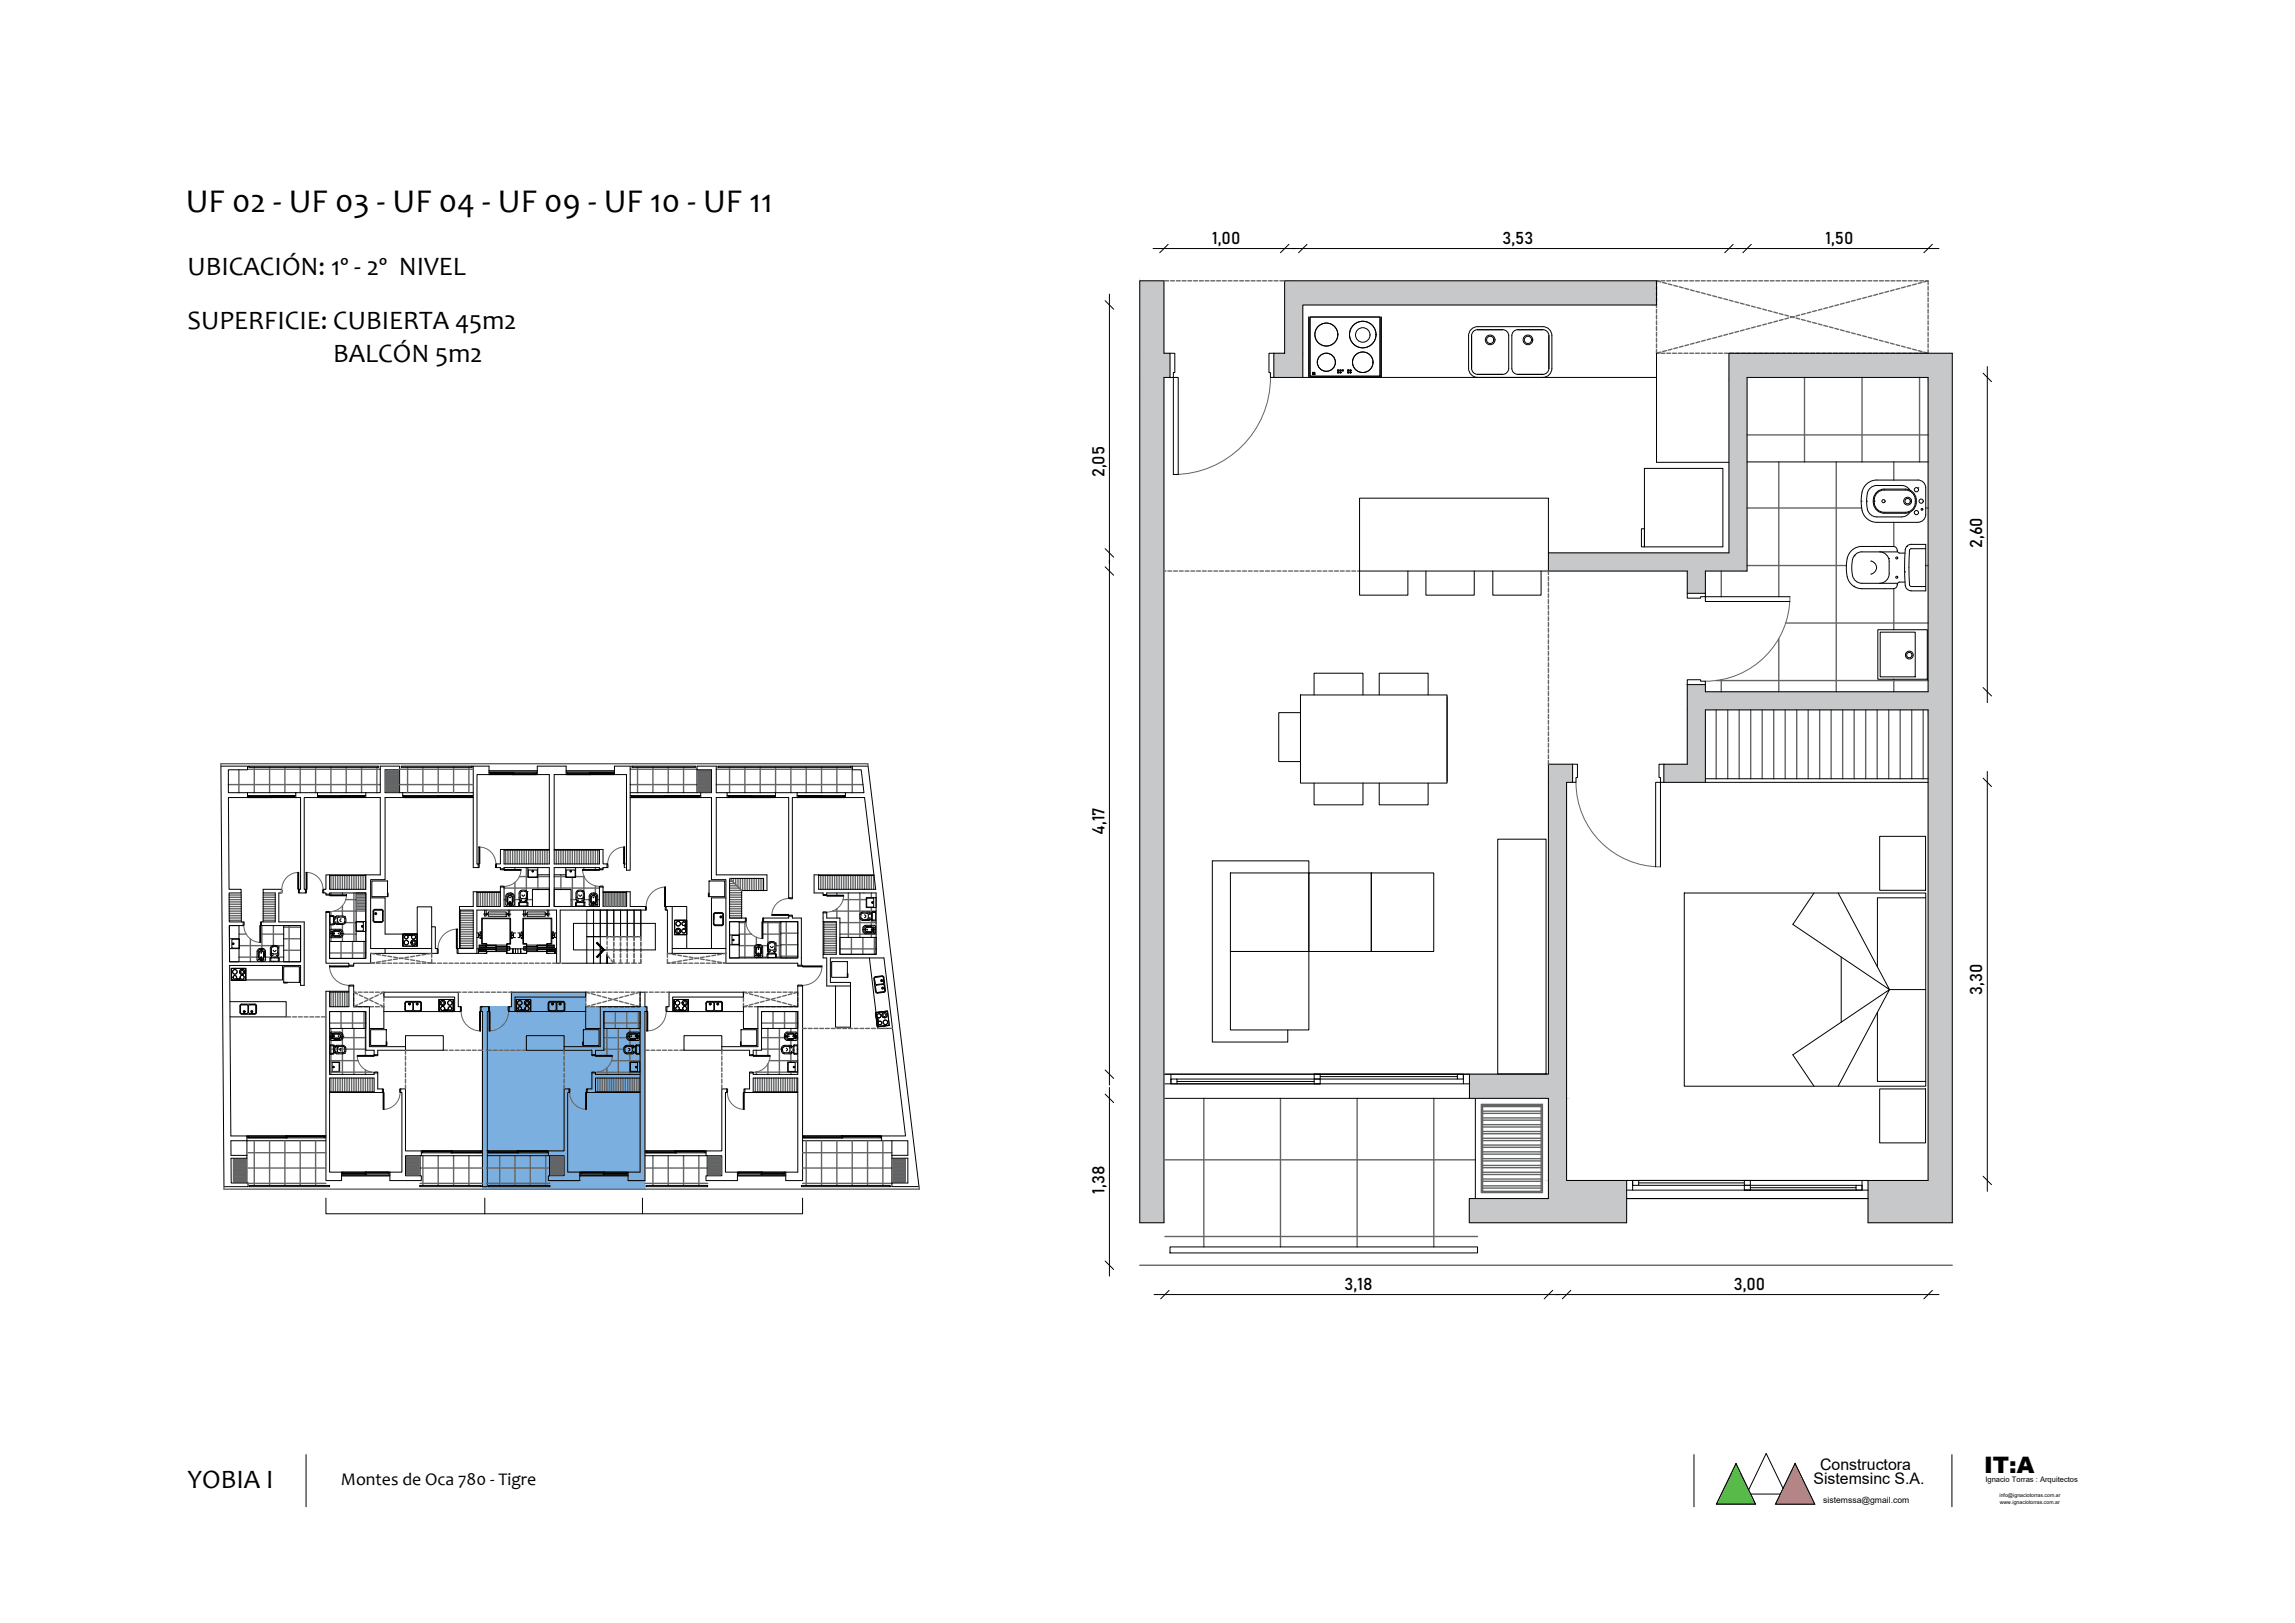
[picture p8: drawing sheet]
<svg xmlns="http://www.w3.org/2000/svg" width="420mm" height="297mm" viewBox="0 0 420 297" stroke-linecap="round" stroke-linejoin="round" font-family="sans-serif">
<defs><g id="words">
<text font-size="6.1" x="34" y="38.8">UF 02 - UF 03 - UF 04 - UF 09 - UF 10 - UF 11</text>
<g font-size="4.9">
<text x="34.3" y="50.3">UBICACIÓN: 1º - 2º NIVEL</text>
<text x="34.3" y="60.3">SUPERFICIE: CUBIERTA 45m2</text>
<text x="61" y="66.3">BALCÓN 5m2</text>
<text x="34.3" y="272.3">YOBIA I</text>
</g>
<text font-size="4.2" x="363.2" y="269.5">IT:A</text>
<text font-size="3.3" x="62.4" y="271.8">Montes de Oca 780 - Tigre</text>
<g font-size="3.1">
<text x="221.9" y="44.6">1,00</text>
<text x="275.1" y="44.6">3,53</text>
<text x="334.2" y="44.6">1,50</text>
<text x="202.2" y="87.3" transform="rotate(-90 202.2 87.3)">2,05</text>
<text x="362.9" y="100.3" transform="rotate(-90 362.9 100.3)">2,60</text>
<text x="202.2" y="152.8" transform="rotate(-90 202.2 152.8)">4,17</text>
<text x="362.9" y="182.1" transform="rotate(-90 362.9 182.1)">3,30</text>
<text x="202.2" y="218.5" transform="rotate(-90 202.2 218.5)">1,38</text>
<text x="246.2" y="236">3,18</text>
<text x="317.4" y="236">3,00</text>
</g>
<g font-size="2.9">
<text x="333.2" y="269">Constructora</text>
<text x="332" y="271.6">Sistemsinc S.A.</text>
</g>
<text font-size="1.6" x="333.8" y="275.1">sistemssa@gmail.com</text>
<text font-size="1.4" x="363.5" y="271.1">Ignacio Torras : Arquitectos</text>
<g font-size="1">
<text x="366.1" y="274">info@ignaciotorras.com.ar</text>
<text x="366.1" y="275.3">www.ignaciotorras.com.ar</text>
</g>
</g></defs>
<!-- layer: AP - MUROS_6 -->
<g fill="#c7c8ca" stroke="#c7c8ca" stroke-width=".18">
<path d="M283.5 196.6h3.3z"/>
<path d="M269 201h14.5z"/>
<path d="M235.2 51.4l68.1 4.4v-4.4zM235.2 51.4l68.1 4.4h-68.1z"/>
<path d="M235.2 55.8l3.3 8.9v-8.9zM235.2 55.8l3.3 8.9h-3.3z"/>
<path d="M208.7 51.4l4.4 13.3v-13.3zM208.7 51.4l4.4 13.3h-4.4z"/>
<path d="M316.5 64.7l40.9 4.4v-4.4zM316.5 64.7l40.9 4.4h-40.9z"/>
<path d="M233.2 64.7l5.3 4.4v-4.4zM233.2 64.7l5.3 4.4h-5.3z"/>
<path d="M208.7 64.7l5.5 4.4v-4.4zM208.7 64.7l5.5 4.4h-5.5z"/>
<path d="M316.5 69.1l3.3 32.1v-32.1zM316.5 69.1l3.3 32.1h-3.3z"/>
<path d="M283.5 101.2l36.3 3.3v-3.3zM283.5 101.2l36.3 3.3h-36.3z"/>
<path d="M308.9 104.5l3.3 4.1v-4.1zM308.9 104.5l3.3 4.1h-3.3z"/>
<path d="M353 69.1l4.4 57.5v-57.5zM353 69.1l4.4 57.5h-4.4z"/>
<path d="M308.9 125.3l3.3 1.3v-1.3zM308.9 125.3l3.3 1.3h-3.3z"/>
<path d="M308.9 126.6l48.5 3.3v-3.3zM308.9 126.6l48.5 3.3h-48.5z"/>
<path d="M308.9 129.9l3.3 10v-10zM308.9 129.9l3.3 10h-3.3z"/>
<path d="M304.6 139.9l7.6 3.3v-3.3zM304.6 139.9l7.6 3.3h-7.6z"/>
<path d="M283.5 139.9l4.4 3.3v-3.3zM283.5 139.9l4.4 3.3h-4.4z"/>
<path d="M283.5 143.2l3.3 53.4v-53.4zM283.5 143.2l3.3 53.4h-3.3zM269 196.6h17.8z"/>
<path d="M269 196.6l17.8 4.4v-4.4zM269 196.6l17.8 4.4h-17.8z"/>
<path d="M353 129.9l4.4 86.1v-86.1zM353 129.9l4.4 86.1h-4.4z"/>
<path d="M283.5 201l3.3 15v-15zM283.5 201l3.3 15h-3.3z"/>
<path d="M283.5 216l14.3 3.4v-3.4zM283.5 216l14.3 3.4h-14.3z"/>
<path d="M342 216l15.4 7.8v-7.8zM342 216l15.4 7.8h-15.4z"/>
<path d="M269 219.4l28.8 4.4v-4.4zM269 219.4l28.8 4.4h-28.8z"/>
<path d="M208.7 69.1l4.4 154.7v-154.7zM208.7 69.1l4.4 154.7h-4.4z"/>
</g>
<g fill="none" stroke="#636466" stroke-width=".25">
<path d="M213.1 51.4h.9M214.3 51.4h.7M215.4 51.4h.7M216.4 51.4h.7M217.5 51.4h.7M218.5 51.4h.7M219.6 51.4h.7M220.6 51.4h.7M221.7 51.4h.7M222.7 51.4h.7M223.8 51.4h.7M224.8 51.4h.7"/>
<path d="M225.9 51.4h.7M227 51.4h.7M228 51.4h.7M229 51.4h.8M230.1 51.4h.7M231.2 51.4h.7M232.2 51.4h.7M233.3 51.4h.7M234.3 51.4h.9M303.3 52.4v.7M303.3 53.5v.7M303.3 54.5v.7"/>
<path d="M303.3 55.6v.7M303.3 56.6v.7M303.3 57.7v.7M303.3 58.7v.7M303.3 59.8v.7M303.3 51.4l.8 .2M303.7 51.4h-.4v.7M304.1 51.4h.7M304.4 51.7l.7 .2M305.2 51.4h.7M305.4 52l.7 .1M306.2 51.4h.7"/>
<path d="M306.4 52.2l.7 .2M307.2 51.4h.8M307.4 52.5l.7 .2M308.3 51.4h.7M308.5 52.8l.6 .2M309.4 51.4h.7M309.5 53.1l.7 .1M310.4 51.4h.7M310.5 53.3l.7 .2M311.5 51.4h.7M311.5 53.6l.7 .2M312.5 51.4h.7"/>
<path d="M312.5 53.9l.7 .1M313.6 54.1l.6 .2M313.6 51.4h.7M314.6 54.4l.6 .2M314.6 51.4h.7M315.6 54.7l.7 .2M315.7 51.4h.7M316.6 54.9l.7 .2M316.7 51.4h.7M317.6 55.2l.7 .2M317.8 51.4h.7M318.6 55.5l.7 .2"/>
<path d="M318.8 51.4h.7M319.7 55.8l.6 .1M319.9 51.4h.7M320.7 56l.6 .2M320.9 51.4h.7M321.3 59.8l-.6 .2M321.7 56.3l.7 .2M322 51.4h.7M322.4 59.6l-.7 .1M322.7 56.6l.7 .2M323 51.4h.7M323.4 59.3l-.7 .2"/>
<path d="M323.7 56.8l.7 .2M324.1 51.4h.7M324.4 59l-.7 .2M324.7 57.1l.7 .2M325.1 51.4h.8M325.4 58.7l-.7 .2M325.8 57.4l.6 .2M326.2 51.4h.7M326.4 58.5l-.6 .2M326.8 57.7l.7 .1M327.3 51.4h.6M327.5 58.2l-.7 .2"/>
<path d="M327.8 57.9l.7 .2M328.3 51.4h.7M328.5 57.9l-.7 .2M328.8 58.2l.7 .2M329.4 51.4h.7M329.5 57.7l-.7 .1M329.8 58.5l.7 .2M330.4 51.4h.7M330.5 57.4l-.7 .2M330.8 58.7l.7 .2M331.5 51.4h.7M331.5 57.1l-.7 .2"/>
<path d="M331.9 59l.6 .2M332.5 51.4h.7M332.5 56.8l-.6 .2M332.9 59.3l.7 .2M333.6 56.6l-.7 .2M333.6 51.4h.7M333.9 59.6l.7 .1M334.6 56.3l-.7 .2M334.6 51.4h.7M334.9 59.8l.7 .2M335.6 56l-.7 .2M335.7 51.4h.7"/>
<path d="M336.6 55.8l-.7 .1M336.7 51.4h.7M337.6 55.5l-.7 .2M337.8 51.4h.7M338.6 55.2l-.6 .2M338.8 51.4h.7M339.7 54.9l-.7 .2M339.9 51.4h.7M340.7 54.7l-.7 .2M340.9 51.4h.7M341.7 54.4l-.7 .2M342 51.4h.7"/>
<path d="M342.7 54.1l-.7 .2M343 51.4h.7M343.7 53.9l-.7 .1M344.1 51.4h.7M344.7 53.6l-.6 .2M345.1 51.4h.7M345.8 53.3l-.7 .2M346.2 51.4h.7M346.8 53.1l-.7 .1M347.3 51.4h.7M347.8 52.8l-.7 .2M348.3 51.4h.7"/>
<path d="M348.8 52.5l-.7 .2M349.4 51.4h.7M349.8 52.2l-.7 .2M350.4 51.4h.7M350.8 52l-.6 .1M351.5 51.4h.7M351.9 51.7l-.7 .2M352.5 51.4h.5v.7M353 52.4v.7M353 53.5v.7M353 54.5v.7M353 55.6v.7"/>
<path d="M353 56.6v.7M353 57.7v.7M353 58.7v.7M353 59.8v.7M353 51.4l-.8 .2M303.3 64v.7l.8-.3M303.3 64.7h.4M303.3 60.8v.7M303.3 61.9v.7M303.3 62.9v.7M304.1 64.7h.7M305.1 64.2l-.7 .1"/>
<path d="M305.2 64.7h.7M306.1 63.9l-.7 .2M306.2 64.7h.7M307.1 63.6l-.7 .2M307.2 64.7h.8M308.1 63.4l-.7 .1M308.3 64.7h.7M309.1 63.1l-.6 .2M309.4 64.7h.7M310.2 62.8l-.7 .2M310.4 64.7h.7M311.2 62.5l-.7 .2"/>
<path d="M311.5 64.7h.7M312.2 62.3l-.7 .2M312.5 64.7h.7M313.2 62l-.7 .2M313.6 64.7h.7M314.2 61.7l-.6 .2M314.6 64.7h.7M315.2 61.5l-.6 .1M315.7 64.7h.7M316.3 61.2l-.7 .2M316.7 64.7h.7M317.3 60.9l-.7 .2"/>
<path d="M317.8 64.7h.7M318.3 60.6l-.7 .2M318.8 64.7h.7M319.3 60.4l-.7 .2M319.8 79.6h33.2M319.9 64.7h.7M320.3 60.1l-.6 .2M320.9 64.7h.7M322 64.7h.7M323 64.7h.7M324.1 64.7h.7M325.1 64.7h.8"/>
<path d="M326.2 64.7h.7M327.3 64.7h.6M328.3 64.7h.7M329.4 64.7h.7M330.4 69.1v15.4M330.4 64.7h.7M331.5 64.7h.7M332.5 64.7h.7M333.6 64.7h.7M334.6 64.7h.7M335.7 64.7h.7M335.9 60.1l.7 .2"/>
<path d="M336.7 64.7h.7M336.9 60.4l.7 .2M337.8 64.7h.7M338 60.6l.6 .2M338.8 64.7h.7M339 60.9l.7 .2M339.9 64.7h.7M340 61.2l.7 .2M340.9 69.1v15.4M340.9 64.7h.7M341 61.5l.7 .1M342 64.7h.7"/>
<path d="M342 61.7l.7 .2M343 64.7h.7M343 62l.7 .2M344.1 62.3l.6 .2M344.1 64.7h.7M345.1 62.5l.7 .2M345.1 64.7h.7M346.1 62.8l.7 .2M346.2 64.7h.7M347.1 63.1l.7 .2M347.3 64.7h.7M348.1 63.4l.7 .1"/>
<path d="M348.3 64.7h.7M349.1 63.6l.7 .2M349.4 64.7h.7M350.2 63.9l.6 .2M350.4 64.7h.7M351.2 64.2l.7 .1M351.4 69.1v15.4M351.5 64.7h.7M352.2 64.4l.8 .3M353 64v.7h-.5M353 60.8v.7M353 61.9v.7"/>
<path d="M353 62.9v.7M319.8 93h21M325.7 84.5v24.7M336.2 84.5v42.1M346.7 84.5v3.4M346.7 95.6v4.4M352.6 93h.4M213.1 104.5h.4M213.8 104.5h.7M214.9 104.5h.7M215.9 104.5h.7M217 104.5h.7"/>
<path d="M218 104.5h.7M219.1 104.5h.7M220.1 104.5h.7M221.2 104.5h.7M222.2 104.5h.7M223.3 104.5h.7M224.3 104.5h.7M225.4 104.5h.7M226.4 104.5h.7M227.5 104.5h.7M228.5 104.5h.7M229.6 104.5h.7"/>
<path d="M230.6 104.5h.7M231.7 104.5h.7M232.8 104.5h.7M233.8 104.5h.7M234.9 104.5h.7M235.9 104.5h.7M237 104.5h.7M238 104.5h.7M239.1 104.5h.7M240.1 104.5h.7M241.2 104.5h.7M242.2 104.5h.7"/>
<path d="M243.3 104.5h.7M244.3 104.5h.7M245.4 104.5h.7M246.4 104.5h.7M247.5 104.5h.7M248.5 104.5h.4M283.5 104.5v.7M283.5 105.5v.7M283.5 106.6v.7M283.5 107.6v.7M283.5 108.7v.7M283.5 109.7v.7"/>
<path d="M283.5 110.8v.7M283.5 111.8v.7M283.5 112.9v.7M283.5 113.9v.7M283.5 115v.7M283.5 116v.8M283.5 117.1v.7M283.5 118.2v.7M283.5 119.2v.7M315.1 104.5v4.7M319.8 103.5h18.2M325.7 116.9v9.7"/>
<path d="M326.9 114h26.1M346.7 107.7v7.6M352.6 103.5h.4M283.5 120.3v.7M283.5 121.3v.7M283.5 122.4v.7M283.5 123.4v.7M283.5 124.5v.7M283.5 125.5v.7M283.5 126.6v.7M283.5 127.6v.7M283.5 128.7v.7"/>
<path d="M283.5 129.7v.7M283.5 130.8v.7M283.5 131.8v.7M283.5 132.9v.7M283.5 133.9v.7M283.5 135v.7M283.5 136v.7M283.5 137.1v.7M283.5 138.2v.7M283.5 139.2v.7M314.2 124.6h38.8M315.1 124.4v2.2"/>
<path d="M346.7 124.3v2.3M40.4 140.2v-.4h118.5v.4M41.8 143.6h27.8M43.7 140.9v4.2M45.3 140.8h24.3M46.5 140.4v4.7M49.4 140.4v4.7M52.2 140.4v4.7M55 140.4v4.7M57.8 140.4v4.7M60.6 140.4v4.7M63.4 140.4v4.7"/>
<path d="M66.2 140.4v4.7M69 140.4v4.7M73.2 140.8h13.4M73.2 143.6h13.4M74.6 140.4v4.7M77.4 140.4v4.7M80.2 140.4v4.7M83 140.4v4.7M85.8 140.4v4.7M94.3 158.8v.3M96.4 158.8v4.2M106.9 158.8v.3"/>
<path d="M109 158.8v.3M115.4 140.8h12.2M115.4 143.6h12.2M116.7 140.4v4.7M119.5 140.4v4.7M122.3 140.4v4.7M125.1 140.4v4.7M131.1 140.8h24.9M131.1 143.6h26.9M133.6 140.4v4.7M136.4 140.4v4.7M139.2 140.4v4.7"/>
<path d="M142 140.4v4.7M144.8 140.4v4.7M147.6 140.4v4.7M150.4 140.4v4.7M153.2 140.4v4.7M156 140.2v4.9M43.8 171h1.3M43.8 175.2h3.3M43.8 173.1h6.1M45.8 171.8v4.2M47.7 171h4.2M47.9 169.4v4.2"/>
<path d="M47.9 175.9v.1M48.6 175.2h1.1M50.1 169.4v3.6M50.1 175.9v.1M50.6 173.1h1.3M50.8 175.2h1.1M51.9 169.7h3.1M51.9 171.8h3.1M51.9 173.9h3.1M52.9 169.4v6.6M60.3 168.9h.1M60.3 171h.1"/>
<path d="M60.3 174.4h6.7M60.6 163.4v.4M60.6 166.9v.7M60.6 169.3v.8M60.6 171.6v.7M61.2 166.8h4M62.4 172.3v3.1M62.7 163.4v.4M62.7 165.8v1.8M62.7 169.2v1.1M62.7 171.4v.9M62.8 171h2.4"/>
<path d="M63.3 168.9h1.9M63.3 164.6h1.9M64.5 172.3v3.1M64.8 163.4v8.9M66.6 172.3v3.1M67.9 174.5l.7 .1M68.6 176.2l-.7 .1h.6M68.9 176.3h.7M68.9 174.7l.7 .1M69.6 176l-.7 .1M69.9 176.3h.7M70 174.8l.7 .1"/>
<path d="M70.7 175.8l-.7 .1M71 176.3h.7M71 175l.7 .1M71.7 175.7l-.7 .1M72 176.3h.7M72.1 175.2l.7 .1M72.8 175.5l-.7 .1M73.1 176.3h.7M73.1 175.3l.7 .1M73.8 175.3l-.7 .1M74.1 175.5l.7 .1M74.1 176.3h.7"/>
<path d="M74.8 175.2l-.7 .1M75.2 175.7l.7 .1M75.2 176.3h.7M75.9 175l-.7 .1M76.2 175.8l.7 .1M76.2 176.3h.8M76.9 174.8l-.7 .1M77.3 176l.6 .1M77.3 176.3h.7M77.9 174.7l-.6 .1M78.3 174.6l.7-.1v.7M78.4 176.3h1.4"/>
<path d="M79 175.6v.7l-.7-.1M80.1 176.3h.7M81.2 176.3h.7M82.2 176.3h.7M83.3 176.3h.7M84.3 176.3h.7M85.4 176.3h.7M86.4 176.3h.7M87.5 176.3h.7M88.5 176.3h.7M89.6 176.3h.7M90.6 176.3h.7"/>
<path d="M91.7 176.3h.7M92.3 164.6h.3M92.3 162.5h8.3M92.7 176.3h.7M93.8 176.3h.7M94.1 164.6h.9M94.3 161.5v4.4M94.9 176.3h.6M95.1 160.4h1.5M95.9 176.3h.7M96.4 164.8v.3M96.4 165.8v.1"/>
<path d="M96.6 164.6h.9M97 176.3h.7M98 176.3h.7M98.4 160.4h2.2M98.5 160.1v2.7M99.1 176.3h.7M100.1 176.3h.7M101.2 176.3h.7M101.5 160.4h2.1M101.5 162.5h8.2M102.7 160.1v2.7M104.5 164.6h.9"/>
<path d="M104.8 160.6v5.3M105.4 160.4h1.5M106.9 160.3v2.9M106.9 164.8v.3M106.9 165.8v.1M107 164.6h.9M109 162.1v1.4M109 165.8v.1M109.4 164.6h.3M111.1 174.3v.5l.5 .6M111.1 172.2v.7M111.1 173.3v.7"/>
<path d="M111.6 171.4h-.5v.5M111.9 175.7l.5 .6v-.7v.7h.4M111.9 171.4h.5v.7v-.7h.4M112.4 172.5v.7M112.4 173.5v.7M112.4 174.6v.7M113.2 176.3h.4v-.7v.7h.4M113.2 171.4h.4v.7v-.7h.4M113.6 172.5v.7M113.6 173.5v.7M113.6 174.6v.7M114.4 176.3h.4v-.7v.7h.5"/>
<path d="M114.4 171.4h.4v.7v-.7h.5M114.8 172.5v.7M114.8 173.5v.7M114.8 174.6v.7M115.6 176.3h.5v-.7v.7h.4M115.6 171.4h.5v.7v-.7h.4M116.1 172.5v.7M116.1 173.5v.7M116.1 174.6v.7M116.9 176.3h.4v-.7v.7M116.9 171.4h.4v.7M117.3 172.5v.7"/>
<path d="M117.3 173.5v.7M117.3 174.6v.7M122.2 176.3h.4M122.2 175.6v.7M122.7 174.6l-.5-.1v.7M122.7 176.2l-.5 .1M123 176.3h.7M123 174.6l.7 .2M123.7 176l-.7 .1M124 176.3h.7M124.1 174.8l.7 .1M124.8 175.9l-.7 .1"/>
<path d="M125.1 176.3h.7M125.1 175l.7 .1M125.8 175.7l-.7 .1M126.1 176.3h.7M126.2 175.2l.7 .1M126.9 175.5l-.7 .1M127.2 176.3h.7M127.2 175.3l.7 .2M127.9 175.3l-.7 .2M128.2 175.5l.7 .1M128.2 176.3h.8M128.9 175.2l-.7 .1"/>
<path d="M129.3 175.7l.7 .1M129.3 176.3h.7M130 175l-.7 .1M130.3 175.9l.7 .1M130.3 176.3h.8M131 174.8l-.7 .1M131.4 176l.6 .1M131.4 176.3h.7M132 174.6l-.6 .2M132.4 176.2l.5 .1h-.4M132.9 174.5l-.5 .1M135.3 168.9h1.3"/>
<path d="M135.3 171h2.3M135.3 173.1h2.9M135.3 175.2h2.9M136.4 168.7v6.6M138.5 171.5v1.4M138.5 175.2v.1M139.5 173.1h1M139.5 175.2h.9M139.7 168.9h3.3M139.7 171h3.3M140.6 168.7v3.9M140.6 174.2v.3"/>
<path d="M140.6 175.2v.1M142.1 173.1h.9M142.1 175.2h.9M142.7 168.7v6.6M143 170.8h3.1M143 172.9h3.1M143 175h3.1M143.9 168.7v6.6M152.4 166.8h8M153.2 163.4v.4M153.2 166.3v1.7M153.8 168.9h6.6"/>
<path d="M153.8 171h6.6M153.8 173.7h6.6M154.3 164.6h4.3M155.3 163.4v8.2M155.9 171.6v3.1M157.4 163.4v4M157.4 168v3.6M158 171.6v3.1M159.5 163.4v.9M159.5 166.1v1.1M159.5 168.2v1.2M159.5 170.9v.7"/>
<path d="M160.1 171.6v3.1M52.4 186.1h.8M53.6 186.1h.7M54.6 186.1h.7M55.7 186.1h.7M56.7 186.1h.7M57.8 186.1h.7M58.8 186.1h.9M60.3 189.9h6.7M60.3 192h6.7M60.3 194.1h5.2M60.3 196.2h7.8"/>
<path d="M60.3 187.2h6.7M60.6 188.2v8.4M62.4 185.1v3.1M62.7 188.2v8.4M64.5 185.1v3.1M64.8 183.6v.6h.4M64.8 182.6v.7M64.8 181.6l.7 .3M64.8 188.2v8.4M65.2 181.6h-.4v.6M65.5 183.9l-.7 .3M65.6 181.6h.7"/>
<path d="M65.6 184.2h.7M65.8 182.1l.6 .3M66.4 183.5l-.6 .3M66.6 181.6h.7M66.6 184.2h.7M66.6 185.1v3.1M66.7 182.5l.7 .3M66.9 188.2v5M66.9 195.8v.8M67.4 183l-.7 .3M67.7 183l.6 .3M67.7 181.6h.7"/>
<path d="M67.7 184.2h.7M68.3 182.5l-.6 .3M68.6 183.5l.7 .3M68.7 181.6h.8M68.7 184.2h.8M69.3 182.1l-.7 .3M69.6 183.9l.7 .3M69.8 181.6h.5v.6M69.8 184.2h.5M70.3 182.6v.7M70.3 183.6v.6M70.3 181.6l-.7 .3"/>
<path d="M74.2 192.2v.7M74.2 193.3v.7M74.2 194.4v.7M74.2 195.4v.7M74.2 196.5v.7M74.2 197.5v.7M74.2 198.6v.7M81.2 192.2h.7M82.3 192.2h.7M83.3 192.2h.7M83.9 181.6h.5M84.4 192.2h.7"/>
<path d="M84.7 181.6h.7M85.4 192.2h.7M85.8 181.6h.7M86.5 192.2h.7M86.8 181.6h.7M87.5 192.2h.8M87.9 181.6h.7M88.9 181.6h.7M89.2 192.2h.8M90 181.6h.7M90.3 192.2h.7M91 181.6h.7"/>
<path d="M91.4 192.2h.7M92.1 181.6h.7M92.4 192.2h.7M93.1 181.6h.5M93.5 192.2h.7M94.5 192.2h.7M95.6 192.2h.8M103.3 192.2v.7M103.3 193.3v.7M103.3 194.4v.7M103.3 195.4v.7M103.3 196.5v.7"/>
<path d="M103.3 197.5v.7M103.3 198.6v.7M107.2 183.6v.6h.6M107.2 182.6v.7M107.2 181.6l.8 .2M107.8 181.6h-.6v.6M108 184.1l-.8 .1M108.2 181.6h.7M108.2 184.2h.7M108.3 181.9l.7 .2M109 183.8l-.7 .2M109.2 181.6h.7"/>
<path d="M109.2 184.2h.7M109.3 182.1l.7 .2M109.4 196.2h7.8M110 183.5l-.7 .2M110.3 181.6h.7M110.3 184.2h.7M110.3 182.4l.7 .2M110.6 189.9h4.1M110.6 192h3.6M110.6 187.2h6.6M111 183.2l-.7 .2M111.1 188.2v5"/>
<path d="M111.1 195.5v1.1M111.3 181.6h.7M111.3 184.2h.7M111.4 182.7l.6 .2M112 194.1h5.2M112 183l-.6 .1M112.4 183l.7 .1M112.4 181.6h.7M112.4 184.2h.7M112.7 185.1v3.1M113.1 182.7l-.7 .2M113.2 188.2v8.4"/>
<path d="M113.4 183.2l.7 .2M113.4 181.6h.7M113.4 184.2h.7M114.1 182.4l-.7 .2M114.4 183.5l.7 .2M114.5 181.6h.7M114.5 184.2h.7M114.8 185.1v3.1M115.1 182.1l-.7 .2M115.3 188.2v.7M115.3 190.4v.9M115.3 192.9v3.7"/>
<path d="M115.4 183.8l.7 .2M115.5 181.6h.7M115.5 184.2h.7M116.1 181.9l-.7 .2M116.5 184.1l.7 .1M116.6 181.6h.6v.6M116.6 184.2h.6M116.9 185.1v3.1M117.1 189.9h.1M117.1 192h.1M117.2 182.6v.7M117.2 183.6v.6"/>
<path d="M117.2 181.6l-.7 .2M118.1 181.6h.4M118.1 192.2h.7M118.9 181.6h.7M119.2 192.2h.7M119.9 181.6h.7M120.2 192.2h.7M121 181.6h.7M121.3 192.2h.7M122 181.6h.5M122.3 192.2h.8M123.4 192.2h.7"/>
<path d="M124.5 192.2h.7M132.1 192.2v.7M132.1 193.3v.7M132.1 194.4v.7M132.1 195.4v.7M132.1 196.5v.7M132.1 197.5v.7M132.1 198.6v.7M136.1 183.6v.6h.6M136.1 182.6v.7M136.1 181.6l.7 .2M136.7 181.6h-.6v.6"/>
<path d="M136.8 184.1l-.7 .1M137 181.6h.7M137 184.2h.7M137.2 181.9l.7 .2M137.9 183.8l-.7 .2M138.1 181.6h.7M138.1 184.2h.7M138.2 182.1l.7 .2M138.3 196.2h7.8M138.5 192.2v1M138.5 196.2v.4M138.9 183.5l-.7 .2"/>
<path d="M139.1 181.6h.8M139.1 184.2h.8M139.2 182.4l.7 .2M139.4 189.9h4.2M139.4 192h3.7M139.4 187.2h6.7M139.9 183.2l-.7 .2M140.2 181.6h.7M140.2 184.2h.7M140.2 182.7l.7 .2M140.6 188.2v5M140.6 194.7v1.9"/>
<path d="M140.8 194.1h5.3M140.9 183l-.7 .1M141.2 181.6h.8M141.2 184.2h.8M141.2 183l.7 .1M141.5 185.1v3.1M141.9 182.7l-.7 .2M142.3 183.2l.6 .2M142.3 181.6h.7M142.3 184.2h.7M142.7 188.2v8.4M142.9 182.4l-.6 .2"/>
<path d="M143.3 183.5l.7 .2M143.4 181.6h.7M143.4 184.2h.7M143.6 185.1v3.1M144 182.1l-.7 .2M144.3 183.8l.7 .2M144.4 181.6h.7M144.4 184.2h.7M144.8 188.2v.7M144.8 190.4v.9M144.8 192.9v1.5M144.8 196.2v.4"/>
<path d="M145 181.9l-.7 .2M145.3 184.1l.8 .1M145.5 181.6h.6v.6M145.5 184.2h.6M145.7 185.1v3.1M146 189.9h.1M146 192h.1M146.1 182.6v.7M146.1 183.6v.6M146.1 181.6l-.8 .2M146.9 188.2h.7M148 188.2h.7"/>
<path d="M149 188.2h.7M150.1 188.2h.7M151.1 188.2h.7M152.2 188.2h.7M153.2 188.2h.7M154.3 188.2h.7M155.3 188.2h.7M156.4 188.2h.7M157.5 188.2h.7M158.5 188.2h.7M159.6 188.2h.7M160.6 188.2h.7"/>
<path d="M161.7 188.2h.7M162.7 188.2h.7M45.4 213.8h14.3M45.4 216.6h14.3M45.4 211h14.3M46.5 208.8v8.2M49.4 208.8v8.2M52.2 208.8v8.2M55 208.8v8.2M57.8 208.8v8.2M76.9 213.8h11.4M76.9 216.6h11.4"/>
<path d="M77.4 211.5v5.5M80.2 211.5v5.5M83 211.5v5.5M85.8 211.5v5.5M89.2 213.8h11.4M89.2 216.6h11.5M91.5 211.5v5.5M94.3 211.5v5.5M97.1 211.5v5.5M99.9 211.5v5.5M118.1 213.8h11.4M118.1 216.6h11.5"/>
<path d="M119.5 211.5v5.5M122.3 211.5v5.5M125.1 211.5v5.5M127.9 211.5v5.5M146.9 213.8h16.4M146.9 216.6h16.4M146.9 211h16.4M147.6 208.8v8.2M150.4 208.8v8.2M153.2 208.8v8.2M156 208.8v8.2M158.8 208.8v8.2"/>
<path d="M161.6 208.8v8.2M168.2 217.2l.1 .4h-127.3v-.4M213.3 212.3h56.8M220.4 201v27.2M234.4 201v27.2M248.5 201v27.2M262.5 201v27.2M208.7 231.6h148.7M213.3 226.3h57.2"/>
</g>
<g fill="none" stroke="#000" stroke-width=".18">
<path d="M208.7 51.4h4.4v13.3h1.1v4.4h-1.1v154.7h-4.4zM235.2 51.4h68.1v4.4h-64.8v13.3h-5.3v-4.4h2zM238.5 69.1h64.8M303.3 64.7v19.9h13.2M319.8 84.5h33.2M283.5 101.2h33v-36.5h40.9v159.1h-15.4v-7.8h11v-86.1h-40.8v13.3h-7.6v-3.3h4.3v-14.6h3.3v1.3h40.8v-57.5h-33.2v35.4h-7.6v4.1h-3.3v-4.1h-25.4M283.5 101.2v-10h-34.6v13.3h34.6M283.5 101.2v3.3M283.5 139.9h4.4v3.3h-1.1v72.8h11v7.8h-28.8v-4.4h14.5v-18.4h-14.5v-4.4h14.5zM54.1 145.1h4v.9h-2.4v16.8h.2v.6h-1.1v-.6h.2v-16.8h-.9zM69.6 140.2h3.6v.7h-2.7v4.2h3.2v.9h-3.2v15h-2.6v12.6h2.6v.9h-2.6v1.8h-3.1v.4h-.9v-.4h-4.2v-9.3h.6v8.4h6.7v-12h-6.7v.3h-.6v-.3h-.4v-.6h.4v-2.7h.6v2.7h6.7v-2.7h2.6v-14.1h-2.6v-.9h2.6zM86.7 140.2h2.8v1.6h-2.2v16.3h.2v.7h-.9z"/>
<path d="M112.5 140.2h2.9v19.1h-.7v-17.5h-2.2zM127.6 140.2h3.5v4.9h2v.9h-2v14.1h9.3v2.9h-.6v-2.2h-6.2v7.2h2.9v.7h-2.9v6.6h12.5v-6.6h-6.3v-.7h4.6v-.3h.7v.3h1.6v8.7h-.6v-.4h-13.2v-15.3h-2.6v-15h-2v-.9h2v-4.2h-2.7zM142 145.1h3.9v.9h-.8v18.3h-.7v-18.3h-2.4zM156 140.2h2.9l9.3 77h-4.9v-.7h2.9v-4.5h-2.9v-.6h2.9v-2.6h-4.8v-.9h4.4l-4-32.6h-9.8v4.5h3.7v.7h-4.3v-5.2h-.7v-.6h2.4v-6h-2.4v-1.6h.7v.9h2.4v6.7h6.6v-11.3h-9v.3h-.7v-.3h-1.7v-3.3h.9v2.7h10.4l-2-16.8h-3.5v-.9h3.4l-.5-4.2h-1.7zM312.2 143.2h40.8M312.2 142.5h40.8M51.5 162.8h-3.3v.6h2.2v5.3h-2.5v.7h7.1v6.6h-13v-6.6h2.5v-.7h-2.5l-.1-5.3h2.2v-.6h-2.2l-.1-16.8h3.5v-.9h-3.5v-4.2h3.5v-.7h-4.9l.6 77h4.4v-.7h-3.1v-4.5h2.9v-.5h-2.9v-2.7h2.9v-.9h-2.9l-.3-31.2h13v3.6h.7v-11.6h-4.7v-5.3h.5M70.5 174.5h9.6v-.9h-.4v-4h-.7v4.9M70.5 173.6h8.5M84.1 166.6h2.5v7h-2.7v.9h3.4v-7.9h14.6v9.7h.7v-9.7h15.6v-.7h-2.8v-2.7h-.7v2.7h-4.3v-3.6h-.7v3.6h-8.2v-7.1h8.2v.2h.7v-.2h.7v-.7h-.7v-2.6h-.7v2.6h-8.2v-16.3h2.1v-1.6h-5.2v1.6h2.2v16.3h-8.3v-2.6h-.7v2.6h-.7v.7h.7v.2h.7v-.2h8.3v7.1h-8.3v-3.6h-.7v3.6h-4.3v-2.7h-.7v2.7h-2.5v7.7M84.2 166.6v7M123.1 174.5h-.9v-7.9h-.2v-.7h1.1v8.6h9.8"/>
<path d="M123.1 173.6h9.8M158.2 162.8h.1M60.3 181.4v2.8h3.6v-3.7h.9v3.7h2.8v7.4h6.6M60.3 181.6h3.6M60.3 200h8.2M60.3 199.8h8.2M63.9 181.4h-4.2v34.7h2.8v-1.6h-2.2v-17.2h8.2v2.7h1.5v-.7h-.8v-2.9h-.7v.2h-8.2v-11.5h6.7v7.1h1.5v.8h.7v-.8h5M70.3 181.6h13.6v2.6h.4v.9h-1.1v-2.6h-12.9zM70.3 185.1h12.9M70.3 184.2v4h-2.7M73.4 199.3h.8v11.3h2.9v.9h-2.9v3.7h2.9v.9h-5.7v-1.6h2.2v-14.5h-.2zM74.2 191.6v-2.1h7v2.7h-7"/>
<path d="M74.2 191.6v.6M88.1 184.2h1.3v.9h-.2v32.1h-.9v-32.1h-.2v-.9h.2M93.6 181.6h13.6v.9h-12.9v2.6h-1.1v-.9h.4zM94.3 185.1h12.9M103.3 199.3h.9v.7h-.3v14.5h2.2v1.6h-5.7v-.9h2.9v-3.7h-2.9v-.9h2.9zM103.3 191.6h6.6v-7.4h7.3v-2.6h.9v2.6h.2v.9h-.2v31h-3.1v-1.6h2.2v-29.4h-6.6v7.1h-1.6v.8h-.6v-.8h-5.1M103.3 191.6v-2.1h-6.9v2.7h6.9M103.3 191.6v.6M107.2 184.2v4h2.7M109 200h8.2M109 199.8h8.2M117.2 196.6h-8.2v-.2h-.6v2.9h-.9v.7h1.5v-2.7h8.2"/>
<path d="M122.5 181.6h13.6v.9h-12.9v2.6h-1.1v-.9h.4zM123.2 185.1h12.9M132.1 199.3h.9v.7h-.2v14.5h2.2v1.6h-5.8v-.9h2.9v-3.7h-2.8v-.9h2.8zM132.1 191.6v-2.1h-6.9v2.7h6.9M132.1 191.6v.6M136.1 184.2v4h2.7M137.9 200h8.2M137.9 199.8h8.2M139.4 185.1h6.7v3.1h-6.7zM146.1 185.1v11.5h-8.2v-.2h-.7v2.9h-.8v.7h1.5v-2.7h8.2v17.2h-2.2v1.6h3v-35.6h-.8v3.7h-7.3v7.4h-6.7M146.1 185.1h-6.7v7.1h-1.5v.8h-.7v-.8h-5.1"/>
</g>
<!-- layer: AP-EQUIPAMIENTO FIJO_4 -->
<g fill="none" stroke="#000" stroke-width=".18">
<path d="M239.6 58v11.1h13.3v-11.1M239.8 58h12.8v10.9h-12.8zM270.5 59.8h12a1.66 1.66 0 0 1 1.6 1.6M270.5 59.8a1.66 1.66 0 0 0-1.6 1.6M268.9 61.4v6a1.66 1.66 0 0 0 1.6 1.7M269.4 61.4v6a1.11 1.11 0 0 0 1.1 1.1M270.5 60.3h4.6a1.11 1.11 0 0 1 1.1 1.1M270.5 60.3a1.11 1.11 0 0 0-1.1 1.1M276.2 61.4v6a1.11 1.11 0 0 1-1.1 1.1h-4.6M276.8 61.4a1.09 1.09 0 0 1 1.1-1.1h4.6a1.11 1.11 0 0 1 1.1 1.1M276.8 61.4v6a1.11 1.11 0 0 0 1.1 1.1h4.6a1.11 1.11 0 0 0 1.1-1.1v-6M284.1 61.4v6a1.66 1.66 0 0 1-1.6 1.7h-12"/>
<path d="M300.5 96.8h.6v3.3h-.6zM301.1 85.7h14.3v14.4h-14.3zM340.7 91.7h.1M341.7 91.7h.1M341.9 93.2a1.77 1.77 0 0 0 1.7 1.4h4.5a1.77 1.77 0 0 0 1.5-.8M341.9 90.3l-.2 1.4 .2 1.5M343.1 91.7h.1M343.6 87.9h7.5M343.6 87.9a2.95 2.95 0 0 0-2.8 3.3 4.2 4.2 0 0 0 1.3 3.9l1 .4 .5 .1h7.5a1.43 1.43 0 0 0 1.5-1.4v-4.9a1.43 1.43 0 0 0-1.5-1.4M344.9 89.7h3.9M345 89.7a1.85 1.85 0 0 0-1.9 2M348.8 89.7a2.11 2.11 0 0 1 1.7 2.9 1.82 1.82 0 0 1-1.7 1.2h-3.8a1.85 1.85 0 0 1-1.9-2.1"/>
<path d="M349.1 100h.1M349.6 89.7a1.74 1.74 0 0 0-1.5-.8l-4.5-.1a1.77 1.77 0 0 0-1.7 1.5M350.8 91.2a1.98 1.98 0 0 0-2-1.7h-3.8a2.22 2.22 0 0 0-2.1 2.2 2.22 2.22 0 0 0 2.1 2.2h3.8a2.01 2.01 0 0 0 2-1.7M350.8 91.2v1M351.1 89.3h.1M338.2 102.2a6.7 6.7 0 0 0 .4 4.3 2.77 2.77 0 0 0 2.3 1.2h5.7M339.4 107.3h.1M339.5 101.7h.1M342.5 102.7a1.21 1.21 0 0 1 1 1.2 1.21 1.21 0 0 1-1 1.2M342.5 105.1h.1M343.8 115.3h9v9h-9zM344.1 101a1.77 1.77 0 0 1 1.8 1.8"/>
<path d="M344.2 115.7h6.4v8.2h-6.4zM345.8 102.2h.1M345.9 102.8v2.2a1.77 1.77 0 0 1-1.8 1.8M346.6 100h-5.7a2.77 2.77 0 0 0-2.7 2.2M346.6 100a.91 .91 0 0 1 .8 1l.4 .2h1M347.3 101h-6.4a2 2 0 0 0-1.9 2.4v1a2.06 2.06 0 0 0 1.9 2.4h6.4M348.7 104.7h.1M348.8 106.5h-1a.63 .63 0 0 0-.5 .8l-.4 .4h-.3M349 100l.6-.3 .3-.1h2.7v8.5h-2.7a1.11 1.11 0 0 1-1.1-1l-.1-4.8 .1-1.7zM352.6 100.4h-2.7l-.3 .2-.1 3.3 .1 3.3 .3 .1h2.7M96.6 158.8h1.8v1.8h-1.8zM96.7 159.2h1.7v1.3h-1.7z"/>
<path d="M103.6 158.8h1.8v1.8h-1.8zM103.7 159.2h1.6v1.3h-1.6zM42 171.8h1.8v1.8h-1.8zM42.3 177.2v2.2h2.7v-2.2M42.4 177.2h2.6v2.2h-2.6zM42.5 171.9h1.2v1.6h-1.2zM42.5 179.3h.1zM47.3 175l.1 .3M47.3 173.7l.6-.1a.6 .6 0 0 1 .7 .5v1.7l-.3 .1h-1.1l-.1-.2v-1.6zM47.4 175.7h.1M47.4 174.4v.8M47.4 174.4a.45 .45 0 0 1 .4-.4 .45 .45 0 0 1 .5 .4v.8a.44 .44 0 0 1-.5 .4 .44 .44 0 0 1-.4-.4"/>
<path d="M47.8 173.6h.1M47.8 173.8h.1M47.8 174.1h.1M47.8 174l.4 .2a1.33 1.33 0 0 1-.1 1.3 .44 .44 0 0 1-.7-.3M47.8 174l-.2 .1-.2 .3M48.1 173.8h-.6l-.2 .2v1M48.1 173.8l.3 .3v.9M48.4 175l-.2 .3M49.5 175.2h.1M49.6 175.2h1.3M49.6 175.2l-.2 .2v.5h1.7v-.5l-.2-.2M49.6 175.3h1.3l.1 .6"/>
<path d="M49.6 175.3v.6M49.7 174.2v.2a.77 .77 0 0 0 1.1 0v-.2M49.7 174.9v-1.3a.64 .64 0 0 1 .6-.4 .64 .64 0 0 1 .5 .4v1.3M49.8 173.3h.1M49.9 174.6h.1M50 173.9l.3 .2 .2-.2M50 173.9h.1M50.4 175.2h.1M50.5 173.9h.1M50.9 174.9h.1M50.9 174.9l-.1 .3M50.9 174.9l.1-.1v-1.2a.81 .81 0 0 0-.7-.6 .81 .81 0 0 0-.8 .6v1.1l.2 .2v.3"/>
<path d="M51 173.3h.1M51.9 176.9h2.9v2.9h-2.9zM51.9 179.8h.7v.1h-.7zM60.4 167.7l.6 .1v1.3M60.7 170.1h1.5a.81 .81 0 0 1 .6 .7 .81 .81 0 0 1-.6 .8h-1.5M60.7 171.3h.1M60.7 170.1l-.3 .3v.9l.3 .3M61 171.3l.3 .1M61 169l-.6 .1M61.1 169.2h.1M61.2 171.3h.7M61.2 167.8v.8a.47 .47 0 0 1-.2 .7h-.6v-1.7h.6l.2 .2"/>
<path d="M61.2 169h.3M61.2 168.3h.1M61.3 170.3h.9a.63 .63 0 0 1 .4 .5 .63 .63 0 0 1-.4 .6M61.3 171.4h.9M61.3 170.3l-.3 .1M61.5 167.8h1.3a.62 .62 0 0 1 .3 .6 .62 .62 0 0 1-.3 .6h-1.3M61.5 167.8h.1M61.5 169h.1M61.5 167.8l-.3 .1M61.5 167.8l.1-.2h1.2l.2 .1 .3 .4M61.8 168.2v.4M61.8 168.6v.2l.3 .2"/>
<path d="M61.8 168.8h.1M61.9 170.4h-.7a.44 .44 0 0 0-.4 .4 .44 .44 0 0 0 .4 .5M61.9 170.4h-.7a.41 .41 0 0 0-.4 .4 .41 .41 0 0 0 .4 .4M62 170.4l.3 .3M62 170.4l.3 .4M62 171.3l.3-.4v.2zM62.1 167.8l-.3 .2v.2M62.3 170.8h.1M62.3 170.7v.1M62.3 170.8v.1M62.4 168.7h.1M62.4 168.2h.1"/>
<path d="M62.4 168.2l-.2 .2 .2 .3M62.6 170.8h.1M62.8 170.8h.1M63 168.8h.1M63.1 167.7h.1M63.3 168.1v.4a.6 .6 0 0 1-.5 .7h-1.2l-.1-.2M65.2 168.7h1.8v1.8h-1.8zM65.2 168.8h1.3v1.6h-1.3zM68.1 161.2h2.8v2.9h-2.8zM68.3 166.8v1.7l.3 .3M68.4 166.8v1.7l.2 .2M68.6 166.4h1.2l.4 .4"/>
<path d="M68.6 166.5h1.2l.2 .3M68.6 166.4l-.3 .4M68.6 166.5l-.2 .3M70 166.8v1.8l-1.4 .1M70.1 166.8v1.8l-.3 .2h-1.2M70.9 163.4h.1v.7h-.1zM73.7 173.2v-2.2h2.7v2.2M73.8 171h2.5v2.2h-2.5zM73.9 171.1h.1M73.9 171h.1M92.6 165.5l.3 .3M92.6 165.5v-1.5a.81 .81 0 0 1 .8-.6 .81 .81 0 0 1 .8 .6l-.1 1.5"/>
<path d="M92.8 164.9l.2 .3M92.9 165.5h.1M92.9 164.3v.8M93 164.3v.8M93.3 163.9h.2M93.3 163.9l-.4 .4M93.3 163.9l-.3 .4M93.4 163.4h.1M93.4 163.7h.1M93.4 163.9h.1M93.5 163.9l.2 .2 .1 1M93.5 163.9l.3 .2v1"/>
<path d="M93.7 163.7l-.4-.1a.4 .4 0 0 0-.5 .4v.9M93.7 163.7l.3 .3-.1 .9M93.8 165.1a.43 .43 0 0 1-.4 .3 .43 .43 0 0 1-.5-.3 .44 .44 0 0 0 .5 .4 .44 .44 0 0 0 .4-.4M94 164.9l-.2 .3M94.2 165.5l-.3 .3h-1M95 165.1h1.4l.3 .2v.5h-1.7zM95 165.1h.1M95.1 165.8v-.6h.7h.7v.6M95.2 164.8v-1.3a.63 .63 0 0 1 .6-.4 .63 .63 0 0 1 .6 .4v1.3M95.2 164.1l.1 .2 .3 .2M95.4 163.2h.1M95.5 164.5h.1"/>
<path d="M95.6 163.8h.1M95.6 163.8l.2 .2 .3-.2M95.6 164.5h.4M96 165h.1M96 163.8h.1M96.4 164.1l-.2 .3-.2 .1M96.4 164.8h.1M96.4 164.8l-.1 .2M96.4 164.8l.2-.2v-1.1a.81 .81 0 0 0-.8-.6 .81 .81 0 0 0-.8 .6v1.1l.2 .2 .1 .2M96.5 163.2h.1M105.4 165.1l1-.1a.46 .46 0 0 1 .7 .3v.5h-1.7zM105.5 165.3v.5"/>
<path d="M105.5 165.3l1.4-.1v.6M105.5 163.2h.1M105.6 164.8h.1M105.6 164.8l-.2-.2v-1.1a.81 .81 0 0 1 .8-.6 .81 .81 0 0 1 .8 .6v1.1l-.2 .2M105.6 164.8l.1 .2M105.6 164.1l.2 .3 .2 .1M105.9 163.1l-.3 .4v1.3M105.9 163.1h.4a.4 .4 0 0 1 .5 .4v1.3M106 163.8h.1M106 163.8l.2 .2 .3-.2M106 164.5h.4M106.1 165h.1"/>
<path d="M106.5 163.8h.1M106.5 164.5h.1M106.6 163.2h.1M106.8 164.1l-.2 .3-.2 .1M106.8 164.8h.1M106.8 164.8l-.1 .2M107 165.1h.1M107.9 165.5v-1.5a.8 .8 0 0 1 .8-.6 .8 .8 0 0 1 .7 .6v1.5M107.9 165.5l.3 .3h.9l.3-.3M108.1 164.9l.1 .3M108.2 165.1a.45 .45 0 0 0 .5 .4 .45 .45 0 0 0 .4-.4M108.2 165.1a.42 .42 0 0 0 .5 .3 .42 .42 0 0 0 .4-.3"/>
<path d="M108.4 163.7l.3-.1a.4 .4 0 0 1 .5 .4v.9M108.4 163.7l-.3 .3v.9M108.6 163.9h.1M108.6 163.9l-.3 .2-.1 1M108.6 163.4h.1M108.6 163.7h.1M108.7 163.9l.3 .2 .1 1M108.8 163.9l.3 .4M109.1 165.5h.1M109.2 164.9l-.1 .3M123.5 168.4h2.2v2.7h-2.2M123.5 168.5h2.2v2.5h-2.2z"/>
<path d="M125.5 168.6h.1zM125.6 168.6h.1M129.7 163.4h.1v.7h-.1zM129.8 161.2h2.9v2.9h-2.9zM130.6 167.2l.3-.2h1.2l.3 .2 .1 1.9-.2 .3h-1.4l-.3-.1zM130.8 167.2h1.5v2h-1.5zM133.6 171.1h1.8v1.8h-1.8zM134 171.2h1.3v1.6h-1.3zM138.3 173l.7-.1a.58 .58 0 0 1 .6 .5v1.7l-.3 .1h-1.1l-.1-.3v-1.5zM138.4 174.9h.1M138.8 173.3h.2M138.8 173.3l-.4 .4v.8a.44 .44 0 0 0 .5 .4 .44 .44 0 0 0 .4-.4v-1l-.3-.2"/>
<path d="M138.8 173.3l-.4 .4 .1 .8a.4 .4 0 0 0 .4 .3 .4 .4 0 0 0 .4-.3l-.1-1-.2-.2M138.9 172.9h.1M138.9 173.1h.1M138.9 173.3h.1M138.9 173.3h-.1M139.4 173.4v.9M139.4 173.4a.63 .63 0 0 0-.5-.3 .63 .63 0 0 0-.6 .3v.9l.2 .3M139.4 174.3l-.1 .3M139.8 163h-4v5M140.4 174.7a1.3 1.3 0 0 1 1.3-.2h.4v.7h-1.7v-.5M140.5 174.5h.1M140.7 174.6h1.2"/>
<path d="M140.7 174.2h.1M140.7 174.6l-.1 .6M140.7 174.2l-.2-.2v-1.1a.8 .8 0 0 1 .8-.6 .8 .8 0 0 1 .8 .6v1.1l-.2 .2M140.7 172.9l.1 1.6M140.7 173.5l.1 .2a.76 .76 0 0 0 1 0l.1-.2M140.9 172.6h.1M141 173.9h.1M141.1 173.2h.1M141.1 173.2l.2 .2 .2-.2M141.4 174.5h.1M141.5 173.2h.1M141.6 172.5l.3 .4v1.3"/>
<path d="M141.6 172.5h-.4a.4 .4 0 0 0-.5 .4M141.9 174.2l-.1 .3M141.9 174.6l.1 .6M142 172.6h.1M149.9 160.1h10.1M149.9 160.2h10.1M150.7 168.7v6M150.8 168.7v6M152.3 176h2.8v2.9h-2.8zM155.1 178.2h.1v.7h-.1zM157.7 167h.1M157.7 168.1h.1"/>
<path d="M157.9 170.1h.1M158 166.9h1.1l.2 .2M158 168.3h1.3M158 167.1h1.3M158 167.1a.63 .63 0 0 0-.4 .6 .63 .63 0 0 0 .4 .6M158 166.9a.81 .81 0 0 0-.6 .8 .81 .81 0 0 0 .6 .8M158.1 169.6l.4-.2 1.5-.1 .3 .2v1.1l-.1 .3h-1.7a.84 .84 0 0 1-.4-1.3zM158.1 170.1h.1M158.3 167.5h.1M158.3 167.9h.1M158.3 167.4l.2 .3-.2 .2M158.4 170.1v.1"/>
<path d="M158.4 170l.2-.3h1a.44 .44 0 0 1 .4 .4 .44 .44 0 0 1-.4 .5h-.8l-.4-.4M158.4 170v.1M158.4 170.1h.1M158.4 170l.2-.2 1-.1a.41 .41 0 0 1 .3 .4 .41 .41 0 0 1-.3 .4h-1l-.2-.3M158.6 164.3h1.8v1.8h-1.8zM158.6 167.1l.3 .2a.83 .83 0 0 1-.1 .9l-.2 .1M158.7 164.4h1.2v1.6h-1.2zM159 168h.1M159.3 167.1h.1M159.3 168.3h.1M159.3 168.3l-.2 .2h-1.1M159.3 167.1l.2 .1"/>
<path d="M159.5 167.5h.1M159.5 168.2l-.2 .1M159.6 168.5h.1M159.6 166.9l.7-.1v1.7h-.5a1.32 1.32 0 0 1-.3-1.2zM159.7 169.7l-.3-.2h-.9a.63 .63 0 0 0-.4 .6 .63 .63 0 0 0 .4 .6h.9l.3-.2M160 170.6h.1M160.1 178.8l1.4-.2 .3 .1 .3 2.5-.1 .4-1.4 .2-.3-.2-.3-2.5zM160.1 178.9l1.5-.2 .2 1.3-1.5 .1zM160.3 167h-.6v.7v.7h.6M43.9 184.1v1.2M43.9 184.1l.4-.3h2.3l.4 .3v1.2l-.2 .3h-2.5l-.4-.3M44.3 183.9h.9"/>
<path d="M44.3 183.9l-.3 .2 .1 1.3 1.1 .1 .2-.2v-1.2l-.2-.2M45.7 183.9h.9M45.7 183.9l-.2 .2v1.2l.2 .2 1.1-.1 .1-1.3-.3-.2M60.4 194.4h1.8v1.8h-1.8zM60.4 190.1l.3 .3M60.4 191.4h.6v.7v.7h-.6M60.7 188.9h1.5a.81 .81 0 0 1 .6 .8 .81 .81 0 0 1-.6 .7h-1.5M60.7 189.2h.1M60.7 188.9l-.3 .3v1M60.8 194.5h1.3v1.6h-1.3zM61 192.9a1.3 1.3 0 0 0 .2-1.2l-.1-.4-.7-.1v1.7h.6M61 190.1l.3 .1"/>
<path d="M61.1 191.3h.1M61.2 190.1h.7M61.2 192.6h.2M61.2 192.2h.1M61.3 189.1h.9a.63 .63 0 0 1 .4 .6 .63 .63 0 0 1-.4 .5h-.9M61.3 189.1l-.3 .1M61.4 192.6l1.4 .1M61.5 191.5h1.3l.3 .3M61.5 191.5h.1M61.5 192.7h.1M61.5 191.5l-.3 .1M61.5 191.5l.1-.2h1.2a.8 .8 0 0 1 .5 .8 .8 .8 0 0 1-.5 .8h-1.2l-.1-.2"/>
<path d="M61.8 191.9v.4M61.8 192.3v.2l.3 .2M61.8 191.8h.1M61.9 189.2h-.7a.44 .44 0 0 0-.4 .5 .44 .44 0 0 0 .4 .4M61.9 189.3h-.7a.41 .41 0 0 0-.4 .4 .41 .41 0 0 0 .4 .4M62 190.1l.3-.4v.2zM62 189.2l.3 .4M62 189.3l.3 .3M62.1 191.5l-.3 .2v.2M62.3 189.7h.1M62.3 189.6v.1M62.3 189.7v.1"/>
<path d="M62.4 192.3h.1M62.4 191.8h.1M62.4 191.8l-.2 .3 .2 .2M62.6 189.7h.1M62.8 189.7h.1M63 191.7h.1M63.1 192.8h.1M63.1 191.8v.4a.4 .4 0 0 1-.3 .5M67.9 188.5h2.8v2.8h-2.8zM70.7 190.7h.1v.6h-.1zM74.1 184.8v-1.2l.2-.3h2.5l.4 .3v1.2M74.1 184.8l.4 .3h2.3l.4-.3"/>
<path d="M74.2 184.8l.3 .2h.9M75.4 183.4h-1.1l-.1 1.4M75.4 183.4l.2 .2v1.2M75.6 184.8l-.2 .2M75.7 184.8l.1-1.4h1l.3 .2v1.2M75.7 184.8l.2 .2h.9l.3-.2M80.4 182.9v2.2h2.6v-2.2M80.4 182.9h2.6v2.2h-2.6zM82.9 184.9h.1M82.8 185h.1M94.5 182.9v2.2h2.7v-2.2M94.5 182.9h2.6v2.2h-2.6z"/>
<path d="M94.6 184.9l.1 .1zM94.6 185h.1zM100.4 184.8v-1.2l.3-.3h2.5l.2 .3v1.2M100.4 184.8l.3 .3h2.4l.3-.3M100.5 184.8v-1.2l.2-.2h1.1v1.4M100.5 184.8l.2 .2h.9l.2-.2M101.9 183.6v1.2M102 183.6l.2-.2h1l.1 1.4M102 184.8l.2 .2h.9l.2-.2M106.7 190.7h.1v.6h-.1zM106.8 188.5h2.9v2.8h-2.9zM114.4 191.8v.4a.4 .4 0 0 0 .4 .5"/>
<path d="M114.5 192.8h.1M114.5 191.7h.1M114.7 189.7h.1M114.9 189.7h.1M115.1 191.8h.1M115.1 192.3h.1M115.1 191.8l.2 .3-.2 .2M115.2 189.7v.1M115.2 189.8l.4 .3M115.2 189.6l.2-.3 .9-.1a.44 .44 0 0 1 .4 .5 .44 .44 0 0 1-.3 .4M115.2 189.6v.1M115.2 189.7h.1"/>
<path d="M115.2 189.7l.4 .4M115.2 189.6l.2-.3h.9a.41 .41 0 0 1 .4 .4 .41 .41 0 0 1-.3 .4M115.3 194.4h1.9v1.8h-1.9zM115.4 191.5l.2 .1a.76 .76 0 0 1 0 1l-.2 .1M115.4 194.5h1.3v1.6h-1.3zM115.6 190.1h.7M115.7 191.8h.1M116 191.5h-1.2l-.4 .3M116 191.5h.1M116 192.7h.1M116.1 191.5l-.2-.2h-1.1a.8 .8 0 0 0-.6 .8 .8 .8 0 0 0 .6 .8h1.1l.2-.2M116.1 191.5l.2 .1"/>
<path d="M116.1 192.6h.2M116.2 192.6l-1.4 .1M116.3 192.2h.1M116.4 191.3h.1M116.5 189.2l-.3-.1h-.9a.63 .63 0 0 0-.4 .6 .63 .63 0 0 0 .4 .5h.9l.3-.1M116.6 192.9a1.3 1.3 0 0 1-.3-1.2l.1-.4 .7-.1v1.7h-.5M116.8 189.2h.1M117.1 189.2v1M117.1 191.4h-.6v.7v.7h.6M117.1 189.2l-.3-.3h-1.5a.81 .81 0 0 0-.6 .8 .81 .81 0 0 0 .6 .7h1.5l.3-.3M123.4 182.9v2.2h2.6v-2.2M123.4 182.9h2.6v2.2h-2.6z"/>
<path d="M123.5 184.9l.1 .1zM123.5 185h.1zM129.2 184.8v-1.2l.4-.3h2.5l.2 .3v1.2M129.2 184.8l.4 .3h2.4l.3-.3M129.3 184.8l.3 .2h.9l.2-.2M130.7 183.6v1.2M130.7 183.6l-.2-.2h-1.1l-.1 1.4M130.8 184.8l.2 .2h1l.2-.2M132.2 183.6v1.2M132.2 183.6l-.2-.2h-1.1l-.1 1.4M135.6 190.7h.1v.6h-.1zM135.7 188.5h2.8v2.8h-2.8z"/>
<path d="M143.3 191.8v.4a.4 .4 0 0 0 .3 .5M143.3 192.8h.1M143.3 191.7h.1M143.6 189.7h.1M143.8 189.7h.1M144 191.8l.2 .3-.2 .2M144 191.8h.1M144 192.3h.1M144 189.8l.4 .3M144 189.6l.4-.4 1 .1 .2 .3M144.1 189.6v.2M144.1 189.7h.1"/>
<path d="M144.1 189.7l.3 .4M144.1 189.6l.3-.3h1l.2 .3M144.1 189.7v.1M144.1 189.6v.1M144.2 194.4h1.8v1.8h-1.8zM144.3 191.5l.1 .1a.76 .76 0 0 1 0 1l-.1 .1M144.3 194.5h1.3v1.6h-1.3zM144.4 190.1h.8M144.6 191.8h.1M144.9 191.5l-.1-.2h-1.2a.8 .8 0 0 0-.5 .8 .8 .8 0 0 0 .5 .8h1.2l.1-.2M144.9 191.5h-1.3l-.3 .3M144.9 191.5h.1"/>
<path d="M144.9 192.7h.1M144.9 191.5l.3 .1M145 192.6h.2M145 192.6l-1.4 .1M145.2 192.2h.1M145.3 191.3h.1M145.4 189.2l-.3-.1h-.9a.63 .63 0 0 0-.4 .6 .63 .63 0 0 0 .4 .5h.9l.3-.1M145.4 191.4h.6M145.4 191.2h.6v1.7h-.6M145.4 192.8h.6M145.4 191.4v1.4M145.4 191.2a1.34 1.34 0 0 0-.2 1.3l.1 .4h.1"/>
<path d="M145.6 189.6v.2M145.6 189.7l-.4 .4M145.6 189.8l-.4 .3M145.7 189.2h.1M146 190.1l-.3 .3h-1.5a.81 .81 0 0 1-.6-.7 .81 .81 0 0 1 .6-.8h1.6l.2 .3v1M160.3 185.3l2.2-.2 .3 2.5-2.2 .3zM160.7 187.7v.1zM160.8 187.8h.1M161.9 180.4l.1 .9M161.9 180.4l-.3-.2-1.1 .1-.2 .3 .2 1 1.3-.1 .2-.2M162.5 185l-2.2 .3 .3 2.6 2.2-.2"/>
<circle cx="242.8" cy="61.2" r="2.1"/>
<circle cx="242.8" cy="66.3" r="1.66"/>
<circle cx="245" cy="67.8" r=".11"/>
<circle cx="245" cy="68.2" r=".11"/>
<circle cx="245.4" cy="68.2" r=".11"/>
<circle cx="245.4" cy="67.8" r=".11"/>
<circle cx="245.8" cy="67.8" r=".11"/>
<circle cx="246.8" cy="67.8" r=".11"/>
<circle cx="246.8" cy="68.2" r=".11"/>
<circle cx="247.2" cy="68.2" r=".11"/>
<circle cx="247.2" cy="67.8" r=".11"/>
<circle cx="249.5" cy="66.3" r="1.88"/>
<circle cx="249.5" cy="61.2" r="2.43"/>
<circle cx="249.5" cy="61.3" r="1.33"/>
<circle cx="272.8" cy="62.2" r=".88"/>
<circle cx="272.8" cy="62.2" r=".66"/>
<circle cx="279.7" cy="62.2" r=".88"/>
<circle cx="279.7" cy="62.2" r=".66"/>
<circle cx="344.8" cy="91.7" r=".29"/>
<circle cx="349.2" cy="91.7" r=".49"/>
<circle cx="349.2" cy="91.7" r=".71"/>
<circle cx="350.8" cy="93.8" r=".39"/>
<circle cx="350.8" cy="89.6" r=".39"/>
<circle cx="351.7" cy="91.7" r=".39"/>
<circle cx="351.9" cy="93.2" r=".16"/>
<circle cx="347.2" cy="102.1" r=".19"/>
<circle cx="347.2" cy="105.6" r=".19"/>
<circle cx="349.6" cy="119.9" r=".49"/>
<circle cx="349.6" cy="119.9" r=".71"/>
<circle cx="97.5" cy="159.4" r=".14"/>
<circle cx="97.5" cy="159.4" r=".1"/>
<circle cx="104.5" cy="159.4" r=".14"/>
<circle cx="104.5" cy="159.4" r=".1"/>
<circle cx="42.7" cy="172.7" r=".14"/>
<circle cx="42.7" cy="172.7" r=".1"/>
<circle cx="43" cy="178.9" r=".33"/>
<circle cx="43" cy="177.9" r=".42"/>
<circle cx="43.4" cy="179.3" r=".03"/>
<circle cx="43.4" cy="179.2" r=".03"/>
<circle cx="43.5" cy="179.2" r=".03"/>
<circle cx="43.5" cy="179.3" r=".03"/>
<circle cx="43.6" cy="179.2" r=".03"/>
<circle cx="43.8" cy="179.3" r=".03"/>
<circle cx="43.8" cy="179.2" r=".03"/>
<circle cx="43.9" cy="179.2" r=".03"/>
<circle cx="43.9" cy="179.3" r=".03"/>
<circle cx="44.3" cy="177.9" r=".27"/>
<circle cx="44.3" cy="178.9" r=".38"/>
<circle cx="44.3" cy="177.9" r=".48"/>
<circle cx="47.4" cy="175.6" r=".08"/>
<circle cx="47.8" cy="175.3" r=".14"/>
<circle cx="47.8" cy="174.4" r=".06"/>
<circle cx="47.8" cy="175.8" r=".08"/>
<circle cx="47.8" cy="175.3" r=".1"/>
<circle cx="48.1" cy="175.8" r=".04"/>
<circle cx="48.3" cy="175.6" r=".08"/>
<circle cx="49.9" cy="174.9" r=".04"/>
<circle cx="50.6" cy="174.9" r=".04"/>
<circle cx="60.6" cy="170.5" r=".04"/>
<circle cx="60.6" cy="170.8" r=".08"/>
<circle cx="60.8" cy="170.4" r=".08"/>
<circle cx="60.8" cy="171.3" r=".08"/>
<circle cx="61.1" cy="170.8" r=".1"/>
<circle cx="61.1" cy="170.8" r=".14"/>
<circle cx="61.5" cy="168.1" r=".04"/>
<circle cx="61.5" cy="168.8" r=".04"/>
<circle cx="62" cy="170.8" r=".06"/>
<circle cx="66.3" cy="169.5" r=".1"/>
<circle cx="66.3" cy="169.5" r=".14"/>
<circle cx="68.8" cy="167.2" r=".17"/>
<circle cx="68.8" cy="167.2" r=".13"/>
<circle cx="74.4" cy="171.5" r=".33"/>
<circle cx="74.4" cy="172.5" r=".42"/>
<circle cx="74.8" cy="171.1" r=".03"/>
<circle cx="74.8" cy="171.2" r=".03"/>
<circle cx="74.9" cy="171.2" r=".03"/>
<circle cx="74.9" cy="171.1" r=".03"/>
<circle cx="75" cy="171.2" r=".03"/>
<circle cx="75.2" cy="171.2" r=".03"/>
<circle cx="75.2" cy="171.1" r=".03"/>
<circle cx="75.3" cy="171.1" r=".03"/>
<circle cx="75.3" cy="171.2" r=".03"/>
<circle cx="75.7" cy="172.5" r=".27"/>
<circle cx="75.7" cy="171.5" r=".38"/>
<circle cx="75.7" cy="172.5" r=".48"/>
<circle cx="93" cy="165.5" r=".08"/>
<circle cx="93.4" cy="165.1" r=".14"/>
<circle cx="93.4" cy="164.3" r=".06"/>
<circle cx="93.4" cy="165.6" r=".08"/>
<circle cx="93.4" cy="165.1" r=".1"/>
<circle cx="93.7" cy="165.7" r=".04"/>
<circle cx="93.8" cy="165.5" r=".08"/>
<circle cx="95.5" cy="164.7" r=".04"/>
<circle cx="96.2" cy="164.7" r=".04"/>
<circle cx="105.9" cy="164.7" r=".04"/>
<circle cx="106.6" cy="164.7" r=".04"/>
<circle cx="108.2" cy="165.5" r=".08"/>
<circle cx="108.4" cy="165.7" r=".04"/>
<circle cx="108.6" cy="165.1" r=".1"/>
<circle cx="108.6" cy="165.6" r=".08"/>
<circle cx="108.6" cy="164.3" r=".06"/>
<circle cx="108.6" cy="165.1" r=".14"/>
<circle cx="109.1" cy="165.5" r=".08"/>
<circle cx="124.2" cy="169.1" r=".42"/>
<circle cx="124.2" cy="170.4" r=".48"/>
<circle cx="124.2" cy="170.4" r=".27"/>
<circle cx="125.2" cy="170.4" r=".38"/>
<circle cx="125.2" cy="169.1" r=".33"/>
<circle cx="125.5" cy="169.9" r=".03"/>
<circle cx="125.5" cy="169.8" r=".03"/>
<circle cx="125.5" cy="169.6" r=".03"/>
<circle cx="125.5" cy="169.7" r=".03"/>
<circle cx="125.5" cy="169.5" r=".03"/>
<circle cx="132" cy="167.8" r=".13"/>
<circle cx="132" cy="167.8" r=".17"/>
<circle cx="134.2" cy="172" r=".14"/>
<circle cx="134.2" cy="172" r=".1"/>
<circle cx="138.4" cy="174.9" r=".08"/>
<circle cx="138.9" cy="174.6" r=".14"/>
<circle cx="138.9" cy="173.7" r=".06"/>
<circle cx="138.9" cy="175.1" r=".08"/>
<circle cx="138.9" cy="174.6" r=".1"/>
<circle cx="139.2" cy="175.1" r=".04"/>
<circle cx="139.3" cy="174.9" r=".08"/>
<circle cx="140.9" cy="174.2" r=".04"/>
<circle cx="141.6" cy="174.2" r=".04"/>
<circle cx="158.8" cy="170.1" r=".06"/>
<circle cx="159.3" cy="167.3" r=".04"/>
<circle cx="159.3" cy="168" r=".04"/>
<circle cx="159.6" cy="170.1" r=".14"/>
<circle cx="159.6" cy="170.1" r=".1"/>
<circle cx="159.7" cy="165.2" r=".1"/>
<circle cx="159.7" cy="165.2" r=".14"/>
<circle cx="160" cy="170.5" r=".08"/>
<circle cx="160" cy="169.7" r=".08"/>
<circle cx="160.1" cy="170.1" r=".08"/>
<circle cx="160.2" cy="169.8" r=".04"/>
<circle cx="161.4" cy="179.5" r=".13"/>
<circle cx="161.4" cy="179.5" r=".17"/>
<circle cx="44.7" cy="185.1" r=".13"/>
<circle cx="44.7" cy="185.1" r=".17"/>
<circle cx="46.1" cy="185.1" r=".13"/>
<circle cx="46.1" cy="185.1" r=".17"/>
<circle cx="60.6" cy="190" r=".04"/>
<circle cx="60.6" cy="189.7" r=".08"/>
<circle cx="60.8" cy="189.2" r=".08"/>
<circle cx="60.8" cy="190.1" r=".08"/>
<circle cx="61" cy="195.3" r=".14"/>
<circle cx="61" cy="195.3" r=".1"/>
<circle cx="61.1" cy="189.7" r=".1"/>
<circle cx="61.1" cy="189.7" r=".14"/>
<circle cx="61.5" cy="191.7" r=".04"/>
<circle cx="61.5" cy="192.4" r=".04"/>
<circle cx="62" cy="189.7" r=".06"/>
<circle cx="75" cy="183.8" r=".13"/>
<circle cx="75" cy="183.8" r=".17"/>
<circle cx="76.4" cy="183.8" r=".13"/>
<circle cx="76.4" cy="183.8" r=".17"/>
<circle cx="81" cy="183.6" r=".48"/>
<circle cx="81" cy="184.6" r=".38"/>
<circle cx="81" cy="183.6" r=".27"/>
<circle cx="81.5" cy="184.9" r=".03"/>
<circle cx="81.6" cy="184.9" r=".03"/>
<circle cx="81.8" cy="184.9" r=".03"/>
<circle cx="81.9" cy="184.9" r=".03"/>
<circle cx="82.4" cy="183.6" r=".42"/>
<circle cx="82.4" cy="184.6" r=".33"/>
<circle cx="95.2" cy="184.6" r=".33"/>
<circle cx="95.2" cy="183.6" r=".42"/>
<circle cx="95.6" cy="184.9" r=".03"/>
<circle cx="95.7" cy="184.9" r=".03"/>
<circle cx="95.8" cy="184.9" r=".03"/>
<circle cx="95.9" cy="184.9" r=".03"/>
<circle cx="96" cy="184.9" r=".03"/>
<circle cx="96.5" cy="183.6" r=".27"/>
<circle cx="96.5" cy="184.6" r=".38"/>
<circle cx="96.5" cy="183.6" r=".48"/>
<circle cx="101.2" cy="183.8" r=".17"/>
<circle cx="101.2" cy="183.8" r=".13"/>
<circle cx="102.5" cy="183.8" r=".17"/>
<circle cx="102.5" cy="183.8" r=".13"/>
<circle cx="115.6" cy="189.7" r=".06"/>
<circle cx="116" cy="191.7" r=".04"/>
<circle cx="116" cy="192.4" r=".04"/>
<circle cx="116.4" cy="189.7" r=".14"/>
<circle cx="116.4" cy="189.7" r=".1"/>
<circle cx="116.5" cy="195.3" r=".1"/>
<circle cx="116.5" cy="195.3" r=".14"/>
<circle cx="116.8" cy="189.2" r=".08"/>
<circle cx="116.8" cy="190.1" r=".08"/>
<circle cx="116.9" cy="189.7" r=".08"/>
<circle cx="117" cy="190" r=".04"/>
<circle cx="124" cy="184.6" r=".33"/>
<circle cx="124" cy="183.6" r=".42"/>
<circle cx="124.4" cy="184.9" r=".03"/>
<circle cx="124.5" cy="184.9" r=".03"/>
<circle cx="124.6" cy="184.9" r=".03"/>
<circle cx="124.8" cy="184.9" r=".03"/>
<circle cx="124.9" cy="184.9" r=".03"/>
<circle cx="125.4" cy="183.6" r=".27"/>
<circle cx="125.4" cy="184.6" r=".38"/>
<circle cx="125.4" cy="183.6" r=".48"/>
<circle cx="130" cy="183.8" r=".17"/>
<circle cx="130" cy="183.8" r=".13"/>
<circle cx="131.4" cy="183.8" r=".17"/>
<circle cx="131.4" cy="183.8" r=".13"/>
<circle cx="144.4" cy="189.7" r=".06"/>
<circle cx="144.9" cy="191.7" r=".04"/>
<circle cx="144.9" cy="192.4" r=".04"/>
<circle cx="145.3" cy="189.7" r=".14"/>
<circle cx="145.3" cy="189.7" r=".1"/>
<circle cx="145.4" cy="195.3" r=".1"/>
<circle cx="145.4" cy="195.3" r=".14"/>
<circle cx="145.6" cy="189.2" r=".08"/>
<circle cx="145.6" cy="190.1" r=".08"/>
<circle cx="145.8" cy="189.7" r=".08"/>
<circle cx="145.8" cy="190" r=".04"/>
<circle cx="160.6" cy="186.4" r=".03"/>
<circle cx="160.6" cy="186.5" r=".03"/>
<circle cx="160.7" cy="186.8" r=".03"/>
<circle cx="160.7" cy="186.4" r=".03"/>
<circle cx="160.7" cy="186.5" r=".03"/>
<circle cx="160.7" cy="186.7" r=".03"/>
<circle cx="160.9" cy="185.9" r=".38"/>
<circle cx="161.1" cy="187.2" r=".33"/>
<circle cx="161.6" cy="180.9" r=".13"/>
<circle cx="161.6" cy="180.9" r=".17"/>
<circle cx="161.9" cy="185.8" r=".27"/>
<circle cx="161.9" cy="185.8" r=".48"/>
<circle cx="162.1" cy="187.1" r=".42"/>
</g>
<!-- layer: AP - ABERTURAS_4 -->
<g fill="none" stroke="#000" stroke-width=".18">
<path d="M264.9 127.5v15.5M45.3 145.6h.2v.4h-.2h8.8h-.2v-.4h.2M45.3 145.1h8.8M45.5 145.8h.3v.2h-.3zM45.5 145.6h8.4M45.8 145.8h3.8M45.8 145.9h3.8M49.6 145.6h.2v.2h-.2zM49.6 145.8h.2v.2h-.2zM49.8 145.8h3.9M49.8 145.7h3.9M53.7 145.6h.2v.2h-.2z"/>
<path d="M58.1 145.6h.2v.4h-.2h8.9h-.3v-.4h.3M58.1 145.1h8.9M58.3 145.8h.3v.2h-.3zM58.3 145.6h8.4M58.6 145.8h3.8M58.6 145.9h3.8M62.4 145.6h.3v.2h-.3zM62.4 145.8h.3v.2h-.3zM62.7 145.8h3.8M62.7 145.7h3.8M66.5 145.6h.2v.2h-.2zM73.7 145.6h.2v.4h-.2h12.9h-.2v-.4h.2"/>
<path d="M73.7 145.1h12.9M73.9 145.8h.3v.2h-.3zM73.9 145.6h12.5M74.2 145.8h5.9M74.2 145.9h5.9M80.1 145.6h.2v.2h-.2zM80.1 145.8h.2v.2h-.2zM80.3 145.8h5.9M80.3 145.7h5.9M86.2 145.6h.2v.2h-.2zM89.5 141.4h.3v.4h-.3h8.9h-.3v-.4h.3M89.5 141.1h8.9"/>
<path d="M89.8 141.4h.2v.2h-.2zM89.8 141.4h8.3M90 141.6h3.8M90 141.5h3.8M92.3 155.5h8.3M92.3 155.6h8.3M93.8 141.4h.3v.2h-.3zM93.8 141.6h.3v.2h-.3zM94.1 141.6h3.8M94.1 141.7h3.8M97.9 141.6h.2v.2h-.2zM101.5 155.5h8.2"/>
<path d="M101.5 155.6h8.2M103.6 141.4h.3v.4h-.3h8.9h-.2v-.4h.2M103.6 141.1h8.9M103.9 141.6h.2v.2h-.2zM103.9 141.4h8.4M104.1 141.6h3.9M104.1 141.7h3.9M108 141.4h.2v.2h-.2zM108 141.6h.2v.2h-.2zM108.2 141.6h3.8M108.2 141.5h3.8M112 141.4h.3v.2h-.3z"/>
<path d="M115.4 145.6h.2v.4h-.2h12.9h-.2v-.4h.2M115.4 145.1h12.9M115.6 145.8h.2v.2h-.2zM115.6 145.6h12.5M115.8 145.8h5.9M115.8 145.9h5.9M121.7 145.6h.2v.2h-.2zM121.7 145.8h.2v.2h-.2zM121.9 145.8h6M121.9 145.7h6M127.9 145.6h.2v.2h-.2zM133.1 145.6h.2v.4h-.2h8.9h-.3v-.4h.3"/>
<path d="M133.1 145.1h8.9M133.3 145.6h.3v.2h-.3zM133.3 145.6h8.4M133.6 145.8h3.8M133.6 145.7h3.8M137.4 145.6h.3v.2h-.3zM137.4 145.8h.3v.2h-.3zM137.7 145.8h3.8M137.7 145.9h3.8M141.5 145.8h.2v.2h-.2zM145.9 145.6h.3v.4h-.3h8.9h-.2v-.4h.2M145.9 145.1h8.9"/>
<path d="M146.2 145.6h.2v.2h-.2zM146.2 145.6h8.4M146.4 145.8h3.8M146.4 145.7h3.8M150.2 145.6h.3v.2h-.3zM150.2 145.8h.3v.2h-.3zM150.5 145.8h3.8M150.5 145.9h3.8M154.3 145.8h.3v.2h-.3zM43.8 171.8v-2.4h-1.8v6.6h1.8v-2.4M44.1 163.4l.1 5.3M48.2 163.4v5.3"/>
<path d="M51.9 169.4h3.1v6.6h-3.1zM60.3 172.3h6.7v3.1h-6.7zM60.3 160.1h6.7M60.3 160.2h6.7M65.2 168.7v-5.3h1.8v8.9h-1.8v-1.8M67.9 164.3h2.6v6.7h5.9v-5h2.6v3.6M87.3 163.2h4.3M87.3 163.3h4.3M97.5 162.8h3.1v3.1h-3.1zM98.4 160.1h2.2M101.5 162.8h3v3.1h-3zM101.5 160.1h2.1"/>
<path d="M110.4 163.2h4.3M110.4 163.3h4.3M123.1 165.9h2.6v7.7M132.9 164.3h-2.6v9.3M135.3 171.1v-2.4h-1.7v6.6h1.7v-2.4M143 168.7h3.1v6.6h-3.1zM153.8 171.6h6.6v3.1h-6.6zM60.3 185.1h6.7v3.1h-6.7zM110.6 185.1h6.6v3.1h-6.6zM153 180.5v7.5h2.7v-7.5M213.3 198.4h1.1v-1.8h-1.1h55.7h-1.1v1.8h1.1M214.4 197.5h1.1v.9h-1.1z"/>
<path d="M214.4 198.4h53.5M215.5 197.5h25.1M215.5 197.9h25.1M240.6 197.5h1.1v.9h-1.1zM240.6 196.6h1.1v.9h-1.1zM241.7 197.5h25.1M241.7 197h25.1M266.8 196.6h1.1v.9h-1.1zM45.2 208.2h.2v-.3h-.2h14.5h-.2v.3h.2M45.4 208.1h.2v.1h-.2zM45.4 208.2h14.1M45.6 208.1h6.7"/>
<path d="M45.6 208.2h6.7M52.3 208.1h.2v.1h-.2zM52.3 207.9h.2v.2h-.2zM52.5 208.1h6.7M52.5 208h6.7M59.2 207.9h.3v.2h-.3zM59.7 208.8h-14.5v2.7M62.5 214.9h.3v-.4h-.3h8.9h-.2v.4h.2M62.5 215.2h8.9M62.8 214.7h.2v.2h-.2zM62.8 214.9h8.4M63 214.7h3.8"/>
<path d="M63 214.8h3.8M66.8 214.7h.3v.2h-.3zM66.8 214.5h.3v.2h-.3zM67.1 214.7h3.8M67.1 214.6h3.8M70.9 214.5h.3v.2h-.3zM77.1 211h.2v-.4h-.2h11.2h-.2v.4h.2M77.1 211.5h11.2M77.3 210.6h.3v.2h-.3zM77.3 211h10.8M77.6 210.8h5M77.6 210.7h5"/>
<path d="M82.6 210.8h.2v.2h-.2zM82.6 210.6h.2v.2h-.2zM82.8 210.8h5M82.8 210.9h5M87.8 210.8h.3v.2h-.3zM89.2 211h.3v-.4h-.3h11.2h-.2v.4h.2M89.2 211.5h11.2M89.5 210.8h.2v.2h-.2zM89.5 211h10.7M89.7 210.8h5M89.7 210.9h5M94.7 210.8h.2v.2h-.2z"/>
<path d="M94.7 210.6h.2v.2h-.2zM94.9 210.8h5M94.9 210.7h5M99.9 210.6h.3v.2h-.3zM106.1 214.9h.3v-.4h-.3h8.9h-.2v.4h.2M106.1 215.2h8.9M106.4 214.5h.2v.2h-.2zM106.4 214.9h8.4M106.6 214.7h3.9M106.6 214.6h3.9M110.5 214.7h.2v.2h-.2zM110.5 214.5h.2v.2h-.2z"/>
<path d="M110.7 214.7h3.8M110.7 214.8h3.8M114.5 214.7h.3v.2h-.3zM118.1 211h.2v-.4h-.2h11.2h-.3v.4h.3M118.1 211.5h11.2M118.3 210.8h.2v.2h-.2zM118.3 211h10.7M118.5 210.8h5.1M118.5 210.9h5.1M123.6 210.8h.2v.2h-.2zM123.6 210.6h.2v.2h-.2zM123.8 210.8h5"/>
<path d="M123.8 210.7h5M128.8 210.6h.2v.2h-.2zM135 214.9h.2v-.4h-.2h8.9h-.3v.4h.3M135 215.2h8.9M135.2 214.5h.2v.2h-.2zM135.2 214.9h8.4M135.4 214.7h3.9M135.4 214.6h3.9M139.3 214.7h.2v.2h-.2zM139.3 214.5h.2v.2h-.2zM139.5 214.7h3.9M139.5 214.8h3.9"/>
<path d="M143.4 214.7h.2v.2h-.2zM146.9 208.2h.3v-.3h-.3h14.5h-.2v.3h.2M146.9 208.8h14.5M147.2 208.1h.2v.1h-.2zM147.2 208.2h14M147.4 208.1h6.7M147.4 208.2h6.7M154.1 208.1h.2v.1h-.2zM154.1 207.9h.2v.2h-.2zM154.3 208.1h6.7M154.3 208h6.7M161 207.9h.2v.2h-.2z"/>
<path d="M163.3 208.8v2.6M213.3 201h55.7M297.8 217.8h1.1v-1.8h-1.1h44.2h-1.1v1.8h1.1M297.8 219.4h44.2M298.9 216h1.1v.9h-1.1zM298.9 217.8h42M300 216.9h19.3M300 216.5h19.3M319.3 216.9h1.1v.9h-1.1zM319.3 216h1.1v.9h-1.1zM320.4 216.9h19.4M320.4 217.4h19.4"/>
<path d="M339.8 216.9h1.1v.9h-1.1z"/>
</g>
<!-- layer: AP - EQUIPAMIENTO FIJO_4 -->
<path d="M73.2 140.9v4.2M127.6 140.9v4.2M45.2 212v4.5M76.9 211.5v3.7M100.6 211.5v3.7M129.5 211.5v3.7M163.3 212v4.5M270.1 201v18.4" fill="none" stroke="#000" stroke-width=".18"/>
<!-- layer: AP - ABERTURAS_4 -->
<g fill="none" stroke="#636466" stroke-width=".25">
<path d="M314.2 129.9v12.6M316.3 129.9v12.6M318.4 129.9v12.6M320.5 129.9v12.6M322.6 129.9v12.6M324.7 129.9v12.6M326.8 129.9v12.6M328.9 129.9v12.6M331 129.9v12.6M333.1 129.9v12.6M335.2 129.9v12.6M337.3 129.9v12.6"/>
<path d="M339.5 129.9v12.6M341.6 129.9v12.6M343.7 129.9v12.6M345.8 129.9v12.6M347.9 129.9v12.6M350 129.9v12.6M352.1 129.9v12.6M70.7 141.1h2.2v3.8h-2.2zM70.7 141.1h2.2v3.7h-2.2zM70.7 144.7h2.2M70.7 144.4h2.2M70.7 144.2h2.2"/>
<path d="M70.7 143.9h2.2M70.7 143.7h2.2M70.7 143.4h2.2M70.7 143.2h2.2M70.7 142.9h2.2M70.7 142.7h2.2M70.7 142.4h2.2M70.7 142.2h2.2M70.7 141.9h2.2M70.7 141.7h2.2M70.7 141.4h2.2M70.7 141.2h2.2"/>
<path d="M70.7 144.6h2.2M70.7 144.3h2.2M70.7 144.1h2.2M70.7 143.8h2.2M70.7 143.6h2.2M70.7 143.3h2.2M70.7 143.1h2.2M70.7 142.8h2.2M70.7 142.6h2.2M70.7 142.3h2.2M70.7 142.1h2.2M70.7 141.8h2.2"/>
<path d="M70.7 141.6h2.2M92.6 155.6v2.5M93 155.6v2.5M93.4 155.6v2.5M93.8 155.6v2.5M94.3 155.6v2.5M94.7 155.6v2.5M95.1 155.6v2.5M95.5 155.6v2.5M96 155.6v2.5M96.4 155.6v2.5M96.8 155.6v2.5"/>
<path d="M97.2 155.6v2.5M97.6 155.6v2.5M98.1 155.6v2.5M98.5 155.6v2.5M98.9 155.6v2.5M99.3 155.6v2.5M99.7 155.6v2.5M100.2 155.6v2.5M101.8 155.6v2.5M102.3 155.6v2.5M102.7 155.6v2.5M103.1 155.6v2.5"/>
<path d="M103.5 155.6v2.5M104 155.6v2.5M104.4 155.6v2.5M104.8 155.6v2.5M105.2 155.6v2.5M105.6 155.6v2.5M106.1 155.6v2.5M106.5 155.6v2.5M106.9 155.6v2.5M107.3 155.6v2.5M107.7 155.6v2.5M108.2 155.6v2.5"/>
<path d="M108.6 155.6v2.5M109 155.6v2.5M109.4 155.6v2.5M127.8 141.1h2.3v3.8h-2.3zM127.9 141.1h2.1v3.7h-2.1zM127.9 144.7h2.1M127.9 144.4h2.1M127.9 144.2h2.1M127.9 143.9h2.1M127.9 143.7h2.1M127.9 143.4h2.1M127.9 143.2h2.1"/>
<path d="M127.9 142.9h2.1M127.9 142.7h2.1M127.9 142.4h2.1M127.9 142.2h2.1M127.9 141.9h2.1M127.9 141.7h2.1M127.9 141.4h2.1M127.9 141.2h2.1M127.9 144.6h2.1M127.9 144.3h2.1M127.9 144.1h2.1M127.9 143.8h2.1"/>
<path d="M127.9 143.6h2.1M127.9 143.3h2.1M127.9 143.1h2.1M127.9 142.8h2.1M127.9 142.6h2.1M127.9 142.3h2.1M127.9 142.1h2.1M127.9 141.8h2.1M127.9 141.6h2.1M41.9 164.6h2.3M41.9 164.2h2.3M41.9 163.8h2.3"/>
<path d="M42 165.1h2.2M42 165.9h2.2M42 165.5h2.2M42 166.8h2.2M42 167.6h2.2M42 167.2h2.2M42 166.3h2.2M42 168.4h2.2M42 168h2.2M48.2 165.1h2.2M48.2 165.9h2.2M48.2 166.8h2.2"/>
<path d="M48.2 168.4h2.2M48.2 168h2.2M48.2 167.6h2.2M48.2 167.2h2.2M48.2 166.3h2.2M48.2 165.5h2.2M48.2 164.6h2.2M48.2 164.2h2.2M48.2 163.8h2.2M60.6 160.2v2.6M61 160.2v2.6M61.4 160.2v2.6"/>
<path d="M61.8 160.2v2.6M62.3 160.2v2.6M62.7 160.2v2.6M63.1 160.2v2.6M63.5 160.2v2.6M63.9 160.2v2.6M64.4 160.2v2.6M64.8 160.2v2.6M65.2 163.4h1.8M65.2 163.7h1.8M65.2 164h1.8M65.2 164.3h1.8"/>
<path d="M65.2 164.5h1.8M65.2 164.8h1.8M65.2 165.1h1.8M65.2 165.4h1.8M65.2 165.6h1.8M65.2 165.9h1.8M65.2 166.2h1.8M65.2 166.5h1.8M65.2 166.7h1.8M65.2 160.2v2.6M65.6 160.2v2.6M66.1 160.2v2.6"/>
<path d="M66.5 160.2v2.6M66.9 160.2v2.6M84.2 166.8h2.4M84.2 168.4h2.4M84.2 168h2.4M84.2 167.6h2.4M84.2 167.2h2.4M84.2 173.5h2.4M84.2 173.1h2.4M84.2 172.6h2.4M84.2 172.2h2.4M84.2 171.8h2.4"/>
<path d="M84.2 171.4h2.4M84.2 171h2.4M84.2 170.5h2.4M84.2 170.1h2.4M84.2 169.7h2.4M84.2 169.3h2.4M84.2 168.9h2.4M87.5 163.3v2.6M88 163.3v2.6M88.4 163.3v2.6M88.8 163.3v2.6M89.2 163.3v2.6"/>
<path d="M89.6 163.3v2.6M90.1 163.3v2.6M90.5 163.3v2.6M90.9 163.3v2.6M91.3 163.3v2.6M110.5 163.3v2.6M110.8 163.3v2.6M111.1 163.3v2.6M111.4 163.3v2.6M111.7 163.3v2.6M112 163.3v2.6M112.2 163.3v2.6"/>
<path d="M112.5 163.3v2.6M112.8 163.3v2.6M113.1 163.3v2.6M113.4 163.3v2.6M113.6 163.3v2.6M113.9 163.3v2.6M114.2 163.3v2.6M114.5 163.3v2.6M133.6 165.1h2.2M133.6 165.9h2.2M133.6 166.8h2.2M133.6 168h2.2"/>
<path d="M133.6 167.6h2.2M133.6 167.2h2.2M133.6 166.3h2.2M133.6 165.5h2.2M133.6 164.6h2.2M133.6 164.2h2.2M133.6 163.8h2.2M133.6 163.4h2.2M133.6 163h2.2M133.6 162.5h1.7M133.6 162.1h1.3M133.6 161.7h.9"/>
<path d="M133.6 161.3h.5M133.6 160.9h.1M133.6 160.8l2.2 2.2M133.8 160.8v.3M134.3 160.8v.7M134.7 160.8v1.1M135.1 160.8v1.5M135.5 160.8v1.9M135.9 160.8v2.2M136.4 160.8v2.2M136.8 160.8v2.2M137.2 160.8v2.2"/>
<path d="M137.6 160.8v2.2M138.1 160.8v2.2M138.5 160.8v2.2M138.9 160.8v2.2M139.3 160.8v2.2M139.7 160.8v2.2M150.3 160.2v2.6M150.7 160.2v2.6M150.8 173.5h2.3M150.8 173.1h2.3M150.8 172.6h2.3M150.8 172.2h2.3"/>
<path d="M150.8 171.8h2.3M150.8 171.4h2.3M150.8 171h2.3M150.8 170.5h2.3M150.8 170.1h2.3M150.8 169.7h2.3M150.8 169.3h2.3M150.8 168.9h2.3M150.8 174.3h2.3M150.8 173.9h2.3M151.1 160.2v2.6M151.5 160.2v2.6"/>
<path d="M151.9 160.2v2.6M152.4 160.2v2.6M152.8 160.2v2.6M153.2 160.2v2.6M153.6 160.2v2.6M154.1 160.2v2.6M154.5 160.2v2.6M154.9 160.2v2.6M155.3 160.2v2.6M155.7 160.2v2.6M156.2 160.2v2.6M156.6 160.2v2.6"/>
<path d="M157 160.2v2.6M157.4 160.2v2.6M157.8 160.2v2.6M158.3 160.2v2.6M158.7 160.2v2.6M159.1 160.2v2.6M159.5 160.2v2.6M159.9 160.2v2.6M60.6 181.6v2.6M60.6 197.3v2.5M61 181.6v2.6M61 197.3v2.5"/>
<path d="M61.4 181.6v2.6M61.4 197.3v2.5M61.8 181.6v2.6M61.8 197.3v2.5M62.3 181.6v2.6M62.3 197.3v2.5M62.7 181.6v2.6M62.7 197.3v2.5M63.1 181.6v2.6M63.1 197.3v2.5M63.5 181.6v2.6M63.5 197.3v2.5"/>
<path d="M63.9 197.3v2.5M64.4 197.3v2.5M64.8 197.3v2.5M65.2 197.3v2.5M65.6 197.3v2.5M66.1 197.3v2.5M66.5 197.3v2.5M66.9 197.3v2.5M67.3 197.3v2.5M67.7 197.3v2.5M68.2 197.3v2.5M109.4 197.3v2.5"/>
<path d="M109.8 197.3v2.5M110.3 197.3v2.5M110.7 197.3v2.5M111.1 197.3v2.5M111.5 197.3v2.5M112 197.3v2.5M112.4 197.3v2.5M112.8 197.3v2.5M113.2 197.3v2.5M113.6 197.3v2.5M114 197.3v2.5M114.5 197.3v2.5"/>
<path d="M114.9 197.3v2.5M115.3 197.3v2.5M115.7 197.3v2.5M116.2 197.3v2.5M116.6 197.3v2.5M117 197.3v2.5M138.3 197.3v2.5M138.7 197.3v2.5M139.1 197.3v2.5M139.6 197.3v2.5M140 197.3v2.5M140.4 197.3v2.5"/>
<path d="M140.8 197.3v2.5M141.2 197.3v2.5M141.7 197.3v2.5M142.1 197.3v2.5M142.5 197.3v2.5M142.9 197.3v2.5M143.3 197.3v2.5M143.8 197.3v2.5M144.2 197.3v2.5M144.6 197.3v2.5M145 197.3v2.5M145.5 197.3v2.5"/>
<path d="M145.9 197.3v2.5M42.7 212.2h2.3v4.1h-2.3zM42.8 212.2h2.1v4h-2.1zM42.8 213.7h2.1M42.8 214.7h2.1M42.8 214.2h2.1M42.8 213.8h2.1M42.8 213.3h2.1M42.8 216.2h2.1M42.8 216h2.1M42.8 215.7h2.1M42.8 215.5h2.1"/>
<path d="M42.8 215.2h2.1M42.8 215h2.1M42.8 214.5h2.1M42.8 214h2.1M42.8 213.5h2.1M42.8 213h2.1M42.8 212.8h2.1M42.8 212.5h2.1M42.8 212.3h2.1M42.8 215.9h2.1M42.8 215.4h2.1M42.8 214.9h2.1"/>
<path d="M42.8 214.4h2.1M42.8 213.9h2.1M42.8 213.4h2.1M42.8 213.2h2.1M42.8 212.9h2.1M42.8 212.7h2.1M42.8 212.4h2.1M74.5 211.7h2.2v3.3h-2.2zM74.5 211.8h2.1v3.1h-2.1zM74.5 212.5h2.1M74.5 214.6h2.1M74.5 212.1h2.1"/>
<path d="M74.5 214.8h2.1M74.5 214.3h2.1M74.5 214.1h2.1M74.5 213.8h2.1M74.5 213.6h2.1M74.5 213.3h2.1M74.5 213.1h2.1M74.5 212.8h2.1M74.5 212.6h2.1M74.5 212.3h2.1M74.5 211.8h2.1M74.5 214.7h2.1"/>
<path d="M74.5 214.5h2.1M74.5 214.2h2.1M74.5 214h2.1M74.5 213.7h2.1M74.5 213.5h2.1M74.5 213.2h2.1M74.5 213h2.1M74.5 212.7h2.1M74.5 212.2h2.1M74.5 212h2.1M100.8 211.7h2.3v3.3h-2.3zM100.9 211.8h2.1v3.1h-2.1z"/>
<path d="M100.9 212.5h2.1M100.9 214.6h2.1M100.9 212.1h2.1M100.9 214.8h2.1M100.9 214.3h2.1M100.9 214.1h2.1M100.9 213.8h2.1M100.9 213.6h2.1M100.9 213.3h2.1M100.9 213.1h2.1M100.9 212.8h2.1M100.9 212.6h2.1"/>
<path d="M100.9 212.3h2.1M100.9 211.8h2.1M100.9 214.7h2.1M100.9 214.5h2.1M100.9 214.2h2.1M100.9 214h2.1M100.9 213.7h2.1M100.9 213.5h2.1M100.9 213.2h2.1M100.9 213h2.1M100.9 212.7h2.1M100.9 212.2h2.1"/>
<path d="M100.9 212h2.1M129.7 211.7h2.2v3.3h-2.2zM129.7 211.8h2.2v3.1h-2.2zM129.7 212.5h2.2M129.7 214.6h2.2M129.7 212.1h2.2M129.7 214.8h2.2M129.7 214.3h2.2M129.7 214.1h2.2M129.7 213.8h2.2M129.7 213.6h2.2M129.7 213.3h2.2"/>
<path d="M129.7 213.1h2.2M129.7 212.8h2.2M129.7 212.6h2.2M129.7 212.3h2.2M129.7 211.8h2.2M129.7 214.7h2.2M129.7 214.5h2.2M129.7 214.2h2.2M129.7 214h2.2M129.7 213.7h2.2M129.7 213.5h2.2M129.7 213.2h2.2"/>
<path d="M129.7 213h2.2M129.7 212.7h2.2M129.7 212.2h2.2M129.7 212h2.2M163.5 212.2h2.2v4.1h-2.2zM163.5 212.2h2.2v4h-2.2zM163.5 215h2.2M163.5 214.7h2.2M163.5 214.5h2.2M163.5 214.2h2.2M163.5 213.8h2.2M163.5 213.3h2.2"/>
<path d="M163.5 216.2h2.2M163.5 216h2.2M163.5 215.7h2.2M163.5 215.5h2.2M163.5 215.2h2.2M163.5 214h2.2M163.5 213.5h2.2M163.5 213h2.2M163.5 212.8h2.2M163.5 212.5h2.2M163.5 212.3h2.2M163.5 215.9h2.2"/>
<path d="M163.5 215.4h2.2M163.5 214.9h2.2M163.5 214.4h2.2M163.5 213.9h2.2M163.5 213.4h2.2M163.5 213.2h2.2M163.5 212.9h2.2M163.5 212.7h2.2M163.5 212.4h2.2M163.5 213.7h2.2M271.2 202.1h11.2v16.2h-11.2zM271.4 202.3h10.8v15.7h-10.8z"/>
<path d="M271.4 217.4h10.8M271.4 216.2h10.8M271.4 215h10.8M271.4 213.7h10.8M271.4 212.5h10.8M271.4 211.2h10.8M271.4 210h10.8M271.4 208.7h10.8M271.4 207.5h10.8M271.4 206.3h10.8M271.4 205h10.8M271.4 203.8h10.8"/>
<path d="M271.4 202.5h10.8M271.4 217h10.8M271.4 215.8h10.8M271.4 214.5h10.8M271.4 213.3h10.8M271.4 212.1h10.8M271.4 210.8h10.8M271.4 209.6h10.8M271.4 208.3h10.8M271.4 207.1h10.8M271.4 205.8h10.8M271.4 204.6h10.8"/>
<path d="M271.4 203.4h10.8"/>
</g>
<!-- layer: AP - PUERTAS_5 -->
<g fill="none" stroke="#636466" stroke-width=".18">
<path d="M232.6 69.1a17.8 17.8 0 0 1-17.8 17.7M327.7 109.2a15.5 15.5 0 0 1-15.5 15.5M54.7 159.7a3.1 3.1 0 0 0-3.1 3.1M56 159.7a3.1 3.1 0 0 1 3.1 3.1M87.7 155a3.1 3.1 0 0 1 3.1 3.1M95.4 159.1a3.1 3.1 0 0 1-3.1 3.1M106.7 159.1a3.1 3.1 0 0 0 3 3.1M114.4 155a3.1 3.1 0 0 0-3.1 3.1M288.5 143.2a15.5 15.5 0 0 0 15.5 15.4M44.6 169.4a3.1 3.1 0 0 0 3.1 3.1M60.3 176.8a3.6 3.6 0 0 0 3.6 3.5M63.4 163.8a3.1 3.1 0 0 1-3.1 3.1"/>
<path d="M83.7 170a3.6 3.6 0 0 0-3.5 3.6M121.8 162.3a3.6 3.6 0 0 0-3.5 3.6M136.6 168.7a3.1 3.1 0 0 0 3.1 3.1M144.4 164.4a3.1 3.1 0 0 0-3.1 3.1M150.5 176.8a3.6 3.6 0 0 1-3.6 3.5M154.5 163.8a3.1 3.1 0 0 1-3.1 3.1M65.4 193.2a3.1 3.1 0 0 0 3.1 3M73.2 199.9a3.1 3.1 0 0 1-3.1 3.1M84.4 185.1a3.6 3.6 0 0 0 3.6 3.6M93.1 185.1a3.6 3.6 0 0 1-3.5 3.6M104.3 199.9a3.1 3.1 0 0 0 3.1 3.1M112.1 193.2a3.1 3.1 0 0 1-3.1 3"/>
<path d="M122 185.1a3.6 3.6 0 0 1-3.6 3.6M133.2 199.9a3.1 3.1 0 0 0 3.1 3.1M141 193.2a3.1 3.1 0 0 1-3.1 3"/>
</g>
<g fill="none" stroke="#000" stroke-width=".18">
<path d="M214.2 64.7h.9v3.5h-.3v.9h-.6M214.8 69.1h.9v17.7h-.9zM233.2 64.7h-.9v3.5h.3v.9h.6M308.9 108.6v.9h2.4v-.3h.9v-.6M327.7 109.2h-15.5v.9h15.5M287.9 139.9h.9v2.4h-.3v.9h-.6M304.6 139.9h-.9v2.4h.3v.9h.6M308.9 125.3v-.9h2.4v.3h.9v.6M54.5 159.7h.2v3.1h-.2zM56 159.7h.2v3.1h-.2zM87.5 158.1l.2 .2v.5h-.2M87.7 155h.1v3.1h-.1z"/>
<path d="M90.9 158.1l-.2 .2v.5h.2M91.6 159v.2h.5l.2-.2M92.3 159.1h3.1v.2h-3.1zM106.6 159.1h3.1v.2h-3.1zM109.7 159l.2 .2h.5v-.2M111.1 158.1l.2 .2v.5h-.2M114.2 155h.1v3.1h-.1zM114.5 158.1l-.2 .2v.5h.2M303.1 158.7v-15.5h.9v15.5M44.5 168.7h.2v.5l-.2 .2M47.6 169.4h.1v3.1h-.1zM47.9 168.7h-.2v.5l.2 .2"/>
<path d="M51.5 162.8l.1 .1v.5h-.1M54.8 162.8l-.2 .1v.5h.2M55.9 162.8l.2 .1v.5h-.2M59.3 162.8l-.2 .1v.5h.2M59.7 167v-.2h.5l.1 .2M59.7 163.7v.1h.5l.1-.1M60.3 176.8h3.6v.2h-3.6zM60.3 163.8h3.1v.1h-3.1zM63.9 176.7l.1 .1h.8v-.1M80.1 173.6l.1 .2v.7h-.1M83.5 170.1h.2v3.5h-.2zM83.9 173.6l-.2 .2v.7h.2"/>
<path d="M91.6 162.3v-.1h.5l.2 .1M109.7 162.3l.2-.1h.5v.1M118.2 165.9l.1 .2v.5h-.1M121.7 162.3h.1v3.6h-.1zM122 165.9l-.2 .2v.5h.2M136.5 168h.1v.5l-.1 .2M139.5 171.8v-3.1h.2v3.1M139.8 168h-.2v.5l.2 .2M141.3 167.4h3.1v.1h-3.1M144.4 164.3l.2 .2h.5v-.2M144.4 167.7l.2-.2h.5v.2M146.1 176.7v.1h.7l.1-.1"/>
<path d="M150.5 176.8h-3.6v.2h3.6M150.7 167.1v-.2h.5l.2 .2M150.7 163.7v.2h.5l.2-.2M154.4 163.8h-3v.2h3M63.9 180.5l.1-.2h.8v.2M65.4 193.2h3.1v.1h-3.1M68.5 196.4l.2-.2h.5v.2M68.5 193l.2 .2h.5v-.2M70 199.3h.2v.5l-.2 .2M73.4 199.3h-.2v.5l.2 .2M84.3 184.2h.2v.8l-.2 .1M87.8 185.1h.2v3.6h-.2z"/>
<path d="M88.1 184.2h-.2v.8l.2 .1M89.4 184.2h.2v.8l-.2 .1M89.5 185.1h.2v3.6h-.2zM93.2 184.2h-.2v.8l.2 .1M104.2 199.3h.1v.5l-.1 .2M107.5 199.3h-.2v.5l.2 .2M108.4 196.4v-.2h.5l.1 .2M108.4 193v.2h.5l.1-.2M112.1 193.2h-3.1v.1h3.1M118.3 184.2h.2v.8l-.2 .1M118.4 185.1h.2v3.6h-.2zM122.1 184.2h-.2v.8l.2 .1"/>
<path d="M133 199.3h.2v.5l-.2 .2M136.4 199.3h-.2v.5l.2 .2M137.2 196.4v-.2h.5l.2 .2M137.2 193v.2h.5l.2-.2M141 193.2h-3.1v.1h3.1M146.1 180.5v-.2h.7l.1 .2M70.1 203.1v-3.1h.2v3.1M107.2 203.1v-3.1h.2v3.1M136.1 203.1v-3.1h.2v3.1"/>
</g>
<!-- layer: 0_6 -->
<g fill="none" stroke="#000" stroke-width=".18">
<path d="M202.3 55l1.6 1.6M213.9 44.7l-1.6 1.6M236 44.7l-1.6 1.6M239.3 44.7l-1.6 1.6M317.3 44.7l-1.5 1.6M320.6 44.7l-1.5 1.6M353.8 44.7l-1.6 1.6M240.3 68.2h.4v.2l-.1-.1h-.3zM240.3 68.3l.4 .3h-.4zM363.1 68.3l1.5 1.6M202.3 100.4l1.6 1.6M202.3 103.7l1.6 1.6"/>
<path d="M363.1 125.8l1.5 1.6M45.5 140.2h23.8v.2h-23.8zM73.5 140.2h13v.2h-13zM115.7 140.2h11.6v.2h-11.6zM131.4 140.2h24.4v.2h-24.4zM363.1 142.4l1.5 1.6M87.3 170.7h.3v.3M87.3 173.6h.3v.9M87.3 174.5h.3M87.6 174.1l5.2 .1M87.6 173.7h3.2M87.6 173.8h3.2"/>
<path d="M87.6 174h1.4M87.6 174.2v.3h1.5v-.3M87.6 171v.4M87.6 171l.1 .1M87.6 171.4v.2h-.3M87.7 174.1l-.1 .1M87.7 171.1h.1M87.7 173h5.1v.2h.5l.1 .3h-5.7zM87.7 173.3h3.1M87.7 173.4h3.1M87.7 173.1h1.3M87.8 171.2l-.2 .2"/>
<path d="M87.8 171.2h.1M87.8 171.1h.2l-.2 .1M87.8 171.1h.1M87.9 170.8h.2v.7M88.1 171.5h-.2M88.1 170.8h.1M88.1 171.5h.1M88.2 170.6h-.3v.2h.2v.7h-.2v.3h.3M88.5 167.3h5M88.7 166.6v1.1h.3v-.3M89 173.9v.2h1.9v-.2v.2h-1.9zM89 173h1.9v.2v-.2z"/>
<path d="M89 173.2h.1M89 173v.2M89 167.2v.2M89 167.2l.3 .1-.3 .1M89 166.6v.6M89 173l.1-.2h-.9v-4.8h5.3v4.8h-.7v.2M89 174.2h.1M89.1 173v-.3h-.8v-4.6h5.1v4.6h-.6v.3M89.1 174.2v.3h-.5M89.4 166.9h3.3v.8h-3.3zM90.8 173.7v.2h2.1v-.2l-.1 .2M90.9 173.5l-.1-.2h2v.2"/>
<path d="M90.9 173.7l-.1 .2h2v-.2M92.8 173.9v.6h1.1v-.3v.3h-1.1zM92.8 173l.1 .5v-.2h-2.1v.2M92.8 173.9h.5l.1-.2-5.8-.1v.9M93 167.3h-.2h.2M93 167.3h.1M93 167.3l.1 .1M93.1 167.2v.2M93.1 167.2l-.1 .1M93.1 166.6v.6M93.3 166.6v1.1h-.2v-.3M93.4 173.7h.5v.8"/>
<path d="M93.5 170.6h.3v.2h-.3v.8h.3v.2h-.3M93.5 171.6h.1M93.5 170.8h.1M93.6 170.8v.7l.2 .1M93.6 171.1l.2 .1zM93.8 170.8h-.2M93.8 171.2h.2M93.8 171.2h.1M93.9 174.5h.5M94 171.2h.1M94 171.2v.2M94 171.4v.2h.4"/>
<path d="M94 171v.4M94 171l-.2 .2M94.4 173.7h-.5v.8M94.4 173.7h.4v.8h-.4zM94.4 170.8h-.4v.2M94.8 173.7h.5v.8M94.8 170.8h.4v.2M94.8 174.5h.5M95.2 171.4v.2h-.4M95.2 171v.4M95.2 171h.1M95.2 171.4h.1"/>
<path d="M95.2 171l.2 .2M95.2 171.2v.2M95.2 171.2h.1M95.2 171.2h.2M95.4 171.1l.2 .1zM95.4 170.8h.2M95.6 170.8v.7l-.2 .1M95.7 171.6h.1M95.7 170.8h.1M95.7 170.6h-.3v.2h.3v.8h-.3v.2h.3M95.8 173.7h-.5v.8M95.9 166.6v1.1h.3v-.3"/>
<path d="M96.2 167.2v.2M96.2 167.2l.2 .1-.2 .1M96.2 166.6v.6M96.4 173v-.3h-.6v-4.6h5.1v4.6h-.8v.3M96.4 173h5.1v.5h-5.7l.1-.3h.5v-.4h-.7v-4.8h5.3v4.8h-.9l.1 .2M96.4 173l-.1 .5 .1-.2h2v.2M96.4 173.7v.2h2l-.1-.2M96.4 173.5v-.2h2l-.1 .2M96.5 166.9h3.3v.8h-3.3zM98.3 173h1.9h-1.9l.1 .2zM98.3 173.9v.2h1.9v-.2v.2h-1.9zM98.4 173.7v.2h-2l-.1-.2 .1 .8h-1.1v-.3v.3h1.1v-.6h-.5l-.1-.2 5.8-.1v.9"/>
<path d="M100.1 174.2v.3h.5M100.2 173.2h.1M100.1 167.3h-.2h.2M100.1 167.3h.1M100.2 167.3v.1M100.2 167.3h-.1M100.2 174.2h-.1M100.2 167.2v.2M100.2 167.2v.1M100.2 166.6v.6M100.2 173v.2M100.5 166.6v1.1h-.3v-.3"/>
<path d="M100.7 167.3h-5M101 170.6h.3v.2h-.2v.7h.2v.3h-.3M101 170.8h.1M101 171.5h.1M101.1 171.5h.2M101.3 170.8h-.2v.7M101.4 171.1h-.2l.2 .1M101.4 171.1h.1M101.4 171.2l.2 .2M101.4 171.2h.1M101.5 173.3h-3.1M101.5 173.4h-3.1"/>
<path d="M101.5 173.1h-1.3M101.5 171.1h.1M101.5 174.1l.1 .1M101.6 171v.4M101.6 171l-.1 .1M101.6 171.4v.2h.3M101.6 174.2v.3h-1.5v-.3M101.6 174.1l-5.2 .1M101.6 173.7h-3.2M101.6 173.8h-3.2M101.6 174h-1.4M101.6 174.5h.3"/>
<path d="M101.9 170.7h-.3v.3M101.9 173.6h-.3v.9M102.6 176.3h4.8M105 169h15v4.9h-15zM107.4 166.6h1.3v4.8h-1.3zM107.4 171.4h1.3v4.9h-1.3zM108.7 166.6h1.2v4.8h-1.2zM108.7 171.4h1.2v4.9h-1.2zM109.9 166.6h1.2v4.8h-1.2zM109.9 173v3.3h1.2v-1.6v1.6h1.3M111.1 166.6h1.3v4.8h-1.3zM112.4 166.6h1.2v4.8h-1.2z"/>
<path d="M113.6 166.6h1.2v4.8h-1.2zM114.8 166.6h1.3v4.8h-1.3zM116.1 166.6h1.2v4.8h-1.2zM117.3 166.6v4.8M202.3 195.8l1.6 1.6M45.6 217h14.7v.2h-14.7zM76.8 217h11.3v.2h-11.3zM89.4 217h11.3v.2h-11.3zM118.3 217h11.3v.2h-11.3zM146.7 217h16.3v.2h-16.3zM202.3 200.2l1.6 1.6M363.1 215.3l1.5 1.5"/>
<path d="M202.3 230.8l1.6 1.5M214 236.2l-1.5 1.5M214.2 228.2h56.3v1.1h-56.3zM284.3 236.2l-1.6 1.5M287.6 236.2l-1.6 1.5M353.8 236.2l-1.6 1.5M56 266.2v9.6M310.1 266.2v9.6M317.8 267.9l3.6 7.4h-7.2zM320.5 273.4h5.4M326.4 272.4l-3.1-6.4-3.2 6.7M328.6 267.9l3.6 7.4h-7.1z"/>
<path d="M357.3 266.2v9.6"/>
</g>
<!-- layer: AP-MOBILIARIO_0 -->
<g fill="none" stroke="#000" stroke-width=".18">
<path d="M248.9 104.5v4.4h8.9v-4.4M261.1 104.5v4.4h8.8v-4.4M273.3 104.5v4.4h8.8v-4.4M238.1 127.2h26.8v16.1h-26.8zM238.1 130.4h-4v9h4M240.6 127.2v-4h8.9v4M252.5 127.2v-4h9v4M225.3 159.8h14.3v14.3h-14.3zM239.6 159.8v-2.2h-17.7v33.1h13.9v-2.2M239.6 159.8h11.5v14.3h-11.5zM240.6 143.3v4h8.9v-4M251.1 159.8h11.4v14.3h-11.4z"/>
<path d="M252.5 143.3v4h9v-4M274.2 153.6h8.8v43h-8.8zM344.1 153.1h8.4v9.8h-8.4zM225.3 174.1h14.3v14.4h-14.3zM308.3 163.4h44.3v35.4h-44.3zM332.1 163.4l-3.9 5.8 17.7 11.9-9.4-17.7M337.1 175.2v11.9M352.6 164.3h-8.9v12.7M332.1 198.8l-3.9-5.7 17.7-12-9.4 17.7M343.7 185.3v12.6h8.9M344.1 199.3h8.4v9.9h-8.4zM345.9 181.1h6.7"/>
</g>
<!-- layer: AP-COTAS_0 -->
<path d="M203.1 53.8v144.8M211.1 45.5h143.9M363.8 67.1v61.5M363.8 141.2v76.8M203.1 199v34.6M59.7 219.3v2.8h87.2v-2.8M88.8 219.3v2.8M117.6 219.3v2.8M211.3 236.9h143.7" fill="none" stroke="#000" stroke-width=".18"/>
<!-- layer: SOMBRAS_0 -->
<g fill="#7aafdf" stroke="#7aafdf" stroke-width=".18">
<path d="M93.6 181.6l13.6 2.6v-2.6zM93.6 181.6l13.6 2.6h-13.6z"/>
<path d="M88.3 184.2l29.8 33.4v-33.4zM88.3 184.2l29.8 33.4h-29.8z"/>
</g>
<!-- layer: AP - MUROS_6 -->
<path d="M51.5 162.8v.6M102.6 176.3h.1" fill="none" stroke="#fecc66" stroke-width=".25"/>
<!-- layer: 0_6 -->
<g fill="#000" stroke="#000" stroke-width=".18">
<path d="M328.6 267.9l3.6 7.4h-7.1z"/>
<path d="M109.2 172.6l1.5 1.3-1.3-1.4zM109.2 172.6l1.5 1.3h-.3zM110.4 173.9l-1 1.4 1.3-1.4zM110.4 173.9l-1 1.4-.2-.2z"/>
</g>
<!-- layer: AP-MESADAS_4 -->
<path d="M51.7 176.7v2.6h-6.7M159.2 175.3l1.5 12.9h2.7M42.1 183.3h10.3v2.8M42.1 186.1h10.3" fill="none" stroke="#000" stroke-width=".18"/>
<!-- layer: 0_6 -->
<path d="M317.8 267.9l3.6 7.4h-7.2z" fill="#58ba48" stroke="#58ba48" stroke-width=".18"/>
<path d="M328.6 267.9l3.6 7.4h-7.1z" fill="#f27172" stroke="#f27172" stroke-width=".18"/>
<use href="#words"/>
</svg>
